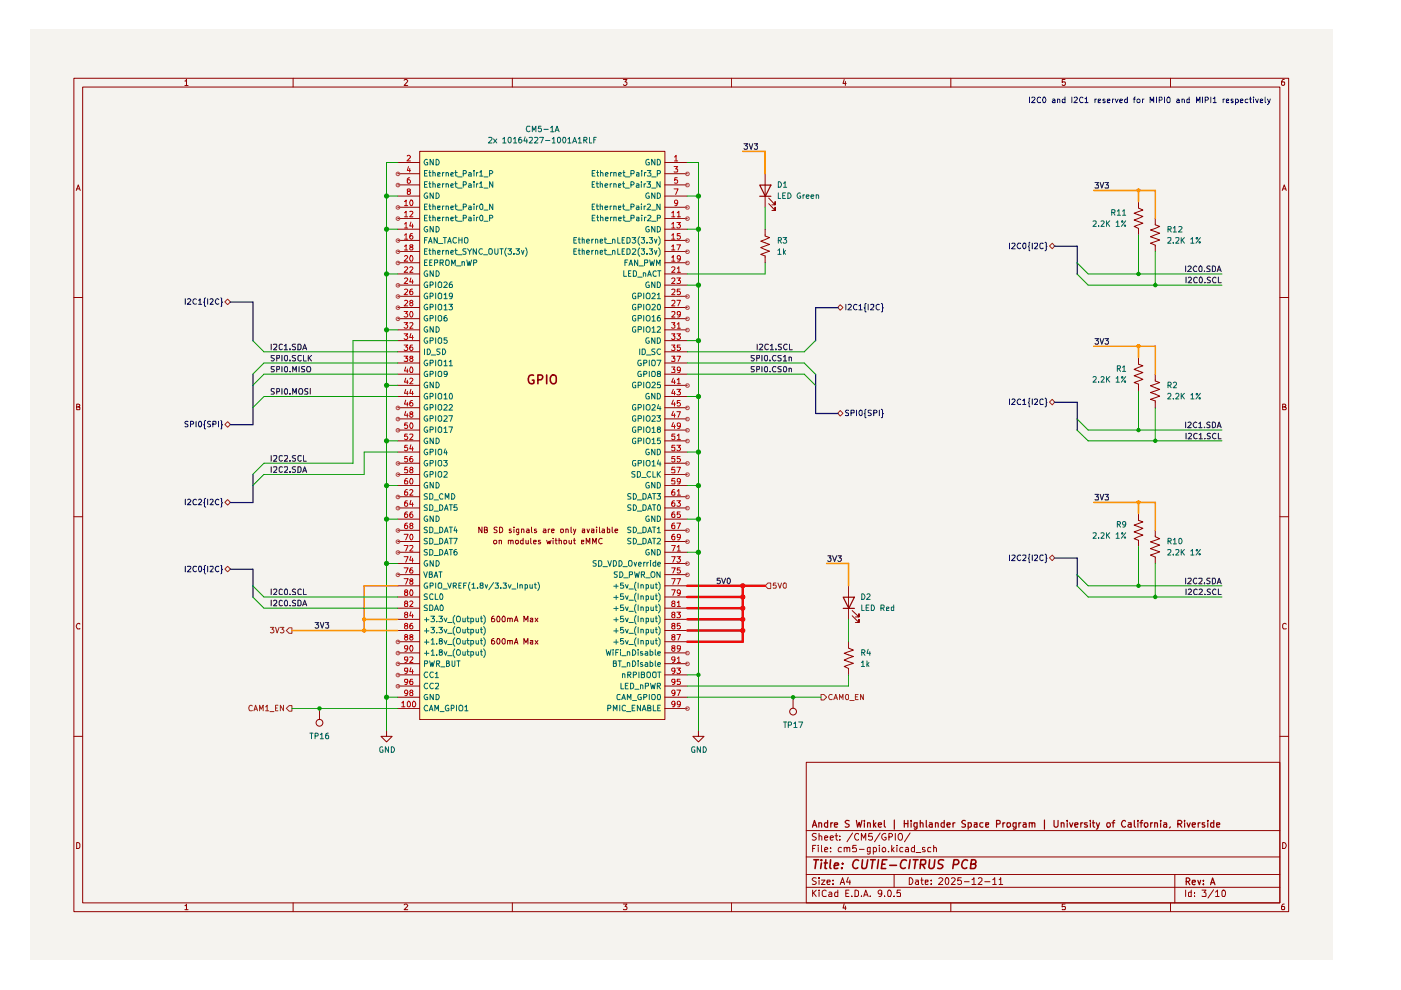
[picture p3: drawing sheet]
<svg xmlns="http://www.w3.org/2000/svg" width="297mm" height="210mm" viewBox="0 0 297 210" stroke-linecap="round" stroke-linejoin="round" font-family="sans-serif">
<path d="M6.3 6.4h276.2v197.1h-276.2z" fill="#f5f3ef"/>
<g fill="none" stroke="#910000" stroke-width=".21">
<path d="M15.7 16.6h257.5v176.7h-257.5zM17.5 18.5h253.9v172.9h-253.9zM39.2 17.2h.2l.1-.4v1.3M39.2 18.1h.7M62.1 16.6v1.9M85.7 17l.2-.2h.3l.2 .3-.7 1h.7M108.6 16.6v1.9M132.2 16.8h.7l-.4 .6 .4 .1v.4l-.2 .2h-.4l-.1-.2M155.1 16.6v1.9M179 16.8l-.3 .9h.7M179.2 17.3v.8M201.6 16.6v1.9"/>
<path d="M225.8 16.8h-.6v.6h.6l.1 .1-.1 .5-.4 .1-.2-.2M248.2 16.6v1.9M272.3 16.8h-.3a.93 .93 0 0 0-.2 1.2h.5l.1-.5-.1-.1h-.5l-.1 .1M16.2 40.4l.4-1.2 .4 1.2M16.3 40h.5M271.9 40.4l.4-1.2 .4 1.2M272 40h.6M15.7 63.1h1.8M271.4 63.1h1.8M16.3 86.3h.4l.2-.3-.1-.2-.5-.1v1.2h.5l.1-.5-.2-.1M271.9 86.3l.6-.1v-.4l-.6-.1v1.2h.6l.2-.4-.3-.2M15.7 109.6h1.8"/>
<path d="M271.4 109.6h1.8M16.9 132.3l-.1-.1a.66 .66 0 0 0-.6 .4 .66 .66 0 0 0 .2 .7h.5M272.7 132.3l-.4-.1-.4 .3v.6l.2 .2h.6M15.7 156.1h1.8M271.4 156.1h1.8M16.3 178.6h.3l.3 .4v.6l-.3 .3h-.3zM170.9 161.6h100.5v29.8h-100.5zM170.9 176.1h100.5M172.3 179.9h.4M173 179.2h-.7v1.4M173.1 176.8l-.6-.1-.3 .3 .1 .3 .7 .2 .1 .2a.51 .51 0 0 1-.4 .4 .51 .51 0 0 1-.5 0M173.5 179.2v.1"/>
<path d="M173.5 179.7v.9M173.7 177.3l.3-.1 .2 .2v.7M173.7 176.7v1.4M174.2 179.2v1.2l.1 .2M174.8 177.6l.7-.1-.1-.2-.4-.1-.2 .2 .1 .7h.5M176 177.6l.7-.1-.1-.2-.4-.1-.2 .2 .1 .7h.5M176.1 179.7v.2M177 177.2h.6M177.3 176.7v1.2l.3 .2M178.1 178v.1M178.1 177.3v.1M178.4 179.7h-.4a.59 .59 0 0 0-.1 .9h.5"/>
<path d="M179 179.8l.2-.1h.4v.9M179 179.7v.9M179.6 179.9a.36 .36 0 0 1 .6-.2v.9M180.8 176.6l-1.2 1.9M181.5 179.2h-.7v.7l.6-.2 .2 .3-.1 .5h-.7M182 176.9a.55 .55 0 0 0-.7 0 .55 .55 0 0 0-.1 .6l.2 .6h.4l.2-.1M182.6 178.1v-1.4l.5 1 .5-1v1.4M184.5 179.7v1.2l-.3 .2-.3-.1M184.5 179.7h-.4l-.2 .1v.7l.6 .1M184.9 176.7h-.7l-.1 .7 .7-.1 .2 .6-.3 .2-.6-.1M185.2 179.7h.4a.59 .59 0 0 1 .1 .9h-.5M185.2 179.7v1.4"/>
<path d="M186.4 179.2v.1M186.4 179.7v.9M186.6 176.6l-1.2 1.9M187.8 176.8a.65 .65 0 0 0-.9 .6 .65 .65 0 0 0 1 .6v-.5h-.4M188.5 177.5h.5l.2-.3v-.2l-.2-.3h-.5v1.4M189.1 179.2v1.4M189.6 179.7l-.5 .6M189.8 176.7v1.4M190.2 179.2v.1M190.2 179.7v.9M190.8 176.7h.2a.89 .89 0 0 1 0 1.4h-.2a.89 .89 0 0 1 0-1.4zM191.4 179.7h-.4a.59 .59 0 0 0-.1 .9h.5"/>
<path d="M192 179.7h.4l.2 .2v.7h-.6v-.4l.6-.2M193 176.6l-1.2 1.9M193.9 179.2v1.4l-.6-.1a.6 .6 0 0 1 .2-.8h.4M196.1 179.7h-.5v.4l.6 .2-.1 .3h-.5M197.4 179.7h-.5l-.2 .3 .1 .6h.6M198 179.8l.1-.1h.4v.9M198 179.2v1.4M271.9 178.6a.65 .65 0 0 1 .8 .7 .65 .65 0 0 1-.8 .6zM39.2 192h.2l.1-.3v1.2M39.2 192.9h.7M62.1 191.4v1.9M85.7 191.9l.2-.2h.3l.2 .2-.7 1h.7"/>
<path d="M108.6 191.4v1.9M132.2 191.7h.7l-.4 .5 .4 .2v.3l-.1 .2-.6-.1M155.1 191.4v1.9M170.9 188.1h100.5M170.9 185.4h100.5M170.9 181.7h100.5M172.3 188.7v1.4M172.5 189.3l.6 .8M173.1 186.2l-.6-.1-.3 .3 .3 .4 .6 .3a.51 .51 0 0 1-.4 .4 .51 .51 0 0 1-.5 0M173.1 188.7l-.8 .8M173.7 188.7v.2M173.7 186.1v.2"/>
<path d="M173.7 186.6v.9M173.7 189.1v1M174.2 186.6h.7l-.7 .9h.7M174.8 180.2l.7-.2-.1-.3h-.4l-.2 .2 .1 .7h.5M175.2 188.9l-.4-.2-.5 .4 .1 .8 .2 .2 .6-.1M175.3 187l.7-.1-.1-.3h-.5l-.1 .2 .1 .7h.5M175.8 189.2l.4-.1 .2 .3v.7h-.6l-.1-.4 .7-.2M176.1 180.5v.1M176.6 187.4v.1M176.6 186.6v.2M177.6 188.7v1.4h-.6v-.9h.6M178.1 187.5l.5-1.4 .5 1.4"/>
<path d="M178.3 187.1h.6M179 191.6l-.3 .9h.7M179.2 192.1v.8M179.3 189.4h.5M179.8 186l-.3 1h.8M180 188.7h-.7v1.4h.7M180.2 186.6v.9M180.6 190v.1M181.3 188.7h.3l.4 .4v.6l-.2 .4h-.5zM182.2 180.1h1M182.6 190v.1M183.1 190.1l.5-1.4 .5 1.4"/>
<path d="M183.2 189.7h.7M184.5 190v.1M186.9 189.3v.2l-.5 .1-.2-.3v-.3l.2-.3 .5 .2v.8l-.2 .4h-.3M187.5 190v.1M188.2 189l.3-.3a.78 .78 0 0 1 .6 .6 .78 .78 0 0 1-.3 .8l-.5-.1zM188.4 180.5v.1M189.1 180.1l.5 .5M189.6 190v.1M189.6 185.4v2.7M190.9 188.7h-.7v.7l.1-.2 .5 .1 .1 .7h-.7M192.8 186.1a.72 .72 0 0 1 .8 .7 .72 .72 0 0 1-.8 .7zM194.1 186.6h.5l.1 .9"/>
<path d="M194.2 180.8h1M194.7 186.9h-.4l-.2 .3 .2 .3h.4M195.2 186.6h.5M195.4 186.1v1.2l.3 .2M196.2 187l.6-.1v-.3h-.6v.9h.6M197.4 187.4v.1M197.4 186.6v.2M199.1 186.3v-.1a.47 .47 0 0 1 .8 .3l-.9 1h.9M200.5 186.3l.2-.2a.8 .8 0 0 1 .5 .7 .8 .8 0 0 1-.5 .7l-.2-.1-.1-.5zM201.6 191.4v1.9M201.8 186.3l.1-.2h.4l.2 .4-.8 1h.8M203.8 186.1h-.7l-.1 .7 .3-.2 .4 .1 .2 .6a.52 .52 0 0 1-.9 .1"/>
<path d="M204.5 186.9h1M206.1 186.5l.4-.4v1.4M206.1 187.5h.8M207.4 186.3l.2-.2 .5 .1 .1 .5-.9 .8h.9M208.8 186.9h1.1M210.5 186.5l.4-.4v1.4M210.5 187.5h.7M211.8 186.5l.4-.4v1.4M211.8 187.5h.8M225.8 191.7h-.6v.6l.6-.1 .1 .2-.1 .5-.6-.1M248.2 191.4v1.9M249.1 185.4v6"/>
<path d="M251.4 188.7v1.4M252.6 188.7v1.4h-.5l-.1-.8 .2-.2 .4 .1M253.2 190v.1M253.2 189.2v.2M254.8 188.7h.9l-.4 .5 .4 .2v.6h-.9M257.3 188.6l-1.2 1.8M257.7 189.1l.4-.4v1.4M257.7 190.1h.8M259.3 188.7a.78 .78 0 0 1 .6 .6 .78 .78 0 0 1-.2 .8h-.5l-.1-.3v-.8zM272.3 191.7h-.3a.93 .93 0 0 0-.2 1.2h.5l.1-.5-.1-.2h-.5l-.1 .2"/>
<circle cx="187.4" cy="180.2" r=".44"/>
</g>
<g fill="none" stroke="#910000" stroke-width=".25">
<path d="M172.3 175.4l.4-1.5 .5 1.5M172.3 175h.7M173.6 174.5h.5l.1 .9M173.6 174.5v.9M175.5 174.5h-.5l-.2 .2v.4l.2 .3 .5-.1M175.5 173.9v1.5M176.1 174.5v.9M176.6 174.5h-.3l-.2 .2M176.9 174.9l.7-.1-.1-.3h-.5l-.1 .1 .1 .7h.5M180 174l-.5-.1-.3 .3 .3 .4 .5 .2v.3a.6 .6 0 0 1-.8 .2M181.6 173.9l.2 1.5 .4-1 .2 1 .4-1.5M183.3 173.9v.2"/>
<path d="M183.3 174.5v.9M183.9 174.5h.5l.1 .9M183.9 174.5v.9M185.2 173.9v1.5M185.3 174.8l.4 .6M185.7 174.5l-.5 .5M186.2 174.9l.7-.1-.1-.3h-.5l-.1 .1 .1 .7h.5M187.5 173.9v1.2l.2 .3M189.6 173.9v1.9M191.7 173.9v1.5M191.7 174.6h.8M192.5 173.9v1.5"/>
<path d="M193.2 173.9v.2M193.2 174.5v.9M194.4 175.3h-.6v-.8h.6v1.1l-.2 .2-.4-.1M195.1 174.5h.5l.1 .9M195.1 173.9v1.5M196.4 173.9v1.4l.2 .1M197.1 174.5h.5l.1 .9M197.7 174.8h-.5l-.2 .2 .2 .4 .5-.1M198.3 174.5h.5l.1 .9M198.3 174.5v.9M200.2 174.5h-.5l-.2 .2v.4l.3 .3 .4-.1M200.2 173.9v1.5"/>
<path d="M200.8 174.9l.7-.1-.1-.3h-.5l-.1 .1 .1 .7h.5M202.1 174.5v.9M202.5 174.5h-.3l-.1 .2M204.7 174l-.5-.1-.3 .3 .3 .4 .5 .2v.4l-.3 .2-.5-.1M205.3 175.3h.6v-.8h-.6v1.3M206.5 174.5h.6v.9M207.1 174.8l-.6 .1v.4h.6M208.4 174.5h-.5l-.2 .6a.45 .45 0 0 0 .7 .2M209 174.9l.6-.1v-.3h-.6v.8h.6M211.3 174.7l.7-.1v-.5l-.2-.2h-.5v1.5M212.6 174.5v.9M213.1 174.5h-.3l-.2 .2"/>
<path d="M213.6 174.5h.6v.6a.45 .45 0 0 1-.6 .2zM215.4 175.3h-.6v-.8h.6v1.1l-.2 .2-.4-.1M216 174.5v.9M216.5 174.5h-.3l-.2 .2M217 174.5h.5l.1 .9M217.6 174.8h-.6l-.1 .2 .1 .4 .6-.1M218.2 174.5h.5l.1 .9M218.2 174.5v.9M218.8 174.6v-.1h.5l.1 .9M221.4 173.9v1.9M223.5 173.9v1.2l.2 .3h.4l.2-.3v-1.2M225 174.5h.5l.1 .9"/>
<path d="M225 174.5v.9M226.3 173.9v.2M226.3 174.5v.9M226.8 174.5l.3 .9 .4-.9M227.9 174.9l.7-.1-.1-.3h-.5l-.1 .1 .1 .7h.5M229.2 174.5v.9M229.6 174.5h-.3l-.1 .2M230.5 174.5h-.5l-.1 .1 .6 .4v.3h-.6M231.2 173.9v.2M231.2 174.5v.9M231.6 174.5h.5M231.8 173.9v1.2l.3 .3"/>
<path d="M232.5 174.5l.3 .9M233.1 174.5l-.4 1.2-.2 .1M234.7 174.5h.5l.2 .2v.4l-.2 .3h-.3l-.2-.3zM235.8 174.5h.5M236.3 173.9l-.3 .3v1.2M238.6 174.1a.55 .55 0 0 0-.7 0 .55 .55 0 0 0-.1 .7l.2 .5 .4 .1 .2-.2M239.2 174.5h.6v.9M239.8 174.8h-.4l-.3 .2 .3 .4 .4-.1M240.5 173.9v1.2l.2 .3M241.3 173.9v.2M241.3 174.5v.9M241.7 174.5h.6"/>
<path d="M242.3 173.9l-.4 .1v1.4M242.7 174.5h.5l.2 .2v.4l-.3 .3h-.2l-.3-.3zM244 174.5v.9M244.4 174.5h-.3l-.1 .2M244.8 174.5h.5l.1 .9M244.8 174.5v.9M246.1 173.9v.2M246.1 174.5v.9M246.8 174.5h.5l.1 .9M247.4 174.8h-.6l-.1 .2 .1 .4 .6-.1M248.1 175.3l-.2 .3M249.7 174.7h.6l.3-.2v-.3l-.3-.3h-.6v1.5"/>
<path d="M250.1 174.7l.5 .7M251.2 173.9v.2M251.2 174.5v.9M251.7 174.5l.3 .9 .3-.9M252.8 174.9l.6-.1v-.3h-.5l-.1 .1 .1 .7h.5M254 174.5v.9M254.5 174.5h-.3l-.2 .2M255.4 174.5h-.5v.3l.6 .3-.3 .3-.3-.1M256.1 173.9v.2M256.1 174.5v.9M257.3 174.5h-.5l-.1 .2 .1 .6h.5M257.3 173.9v1.5"/>
<path d="M257.9 174.9l.7-.1-.1-.3h-.5l-.1 .1 .1 .7h.5M251.5 186.9h.5l.3-.3v-.2l-.3-.3h-.5v1.5M251.8 186.9l.5 .7M252.8 187.1l.6-.1v-.4h-.5l-.1 .2 .1 .7h.5M254 186.6l.3 1 .3-1M255.1 187.4v.2M255.1 186.6v.2M256.7 187.6l.4-1.5 .5 1.5M256.8 187.2h.6"/>
</g>
<g fill="none" stroke="#910000" stroke-width=".34">
<path d="M172.6 182.3h1M173.1 182.3l-.3 1.8M174.2 182.3v.2M174.2 183l-.2 1.1M174.8 183h.6M175.1 182.3l-.2 1.8h.4M176.1 182.3l-.2 1.6 .3 .2M176.9 183.6l.9-.2-.1-.4h-.7l-.1 .9 .1 .2h.6M178.5 184v.1M178.6 183v.2M182 182.5l-.1-.1a.94 .94 0 0 0-1.1 .6 .94 .94 0 0 0 .6 1.1l.5-.1M182.9 182.3l-.2 1.5 .3 .3 .6-.1 .4-1.7"/>
<path d="M184.6 182.3h1M185.1 182.3l-.3 1.8M186.3 182.3l-.3 1.8M187 183.2h.6M188 182.3h-.9l-.2 1.8h.9M188.6 183.5h1.5M192.2 182.5l-.1-.1a.7 .7 0 0 0-1 .4l-.2 .3 .1 .8a.62 .62 0 0 0 .9 .1M193 182.3l-.3 1.8M193.6 182.3h1M194.1 182.3l-.2 1.8M195.2 183.3l.9-.1 .2-.2v-.5l-.3-.2h-.8l-.1 1.8M195.6 183.3l.5 .8"/>
<path d="M197.1 182.3l-.2 1.5 .2 .3a.65 .65 0 0 0 .9-.3l.2-1.5M200.1 182.4l-.7-.1-.3 .1-.1 .3v.3l.7 .4 .2 .4a.79 .79 0 0 1-1.1 .3M202.2 183.3h.7l.4-.3a.52 .52 0 0 0-.4-.7h-.6l-.3 1.8M205.1 182.5v-.1a.94 .94 0 0 0-1.1 .6 .94 .94 0 0 0 .5 1.1l.5-.1M205.9 183.2l.8-.1 .2-.2-.1-.4-.2-.2h-.6l-.3 1.8h.8l.3-.1 .1-.4-.4-.4"/>
</g>
<path d="M89 32.1h52v120.5h-52z" fill="#ffb"/>
<path d="M232.2 104.8h.7l-.4 .5h.3l.1 .2-.1 .5-.6-.1M233.3 104.8l.3 1.2 .4-1.2M234.3 104.8h.7l-.4 .5h.3v.7l-.6-.1" fill="none" stroke="#0f0f0f" stroke-width=".21"/>
<path d="M241.4 108.9v1.4l.9 .4-1.8 .6 1.8 .7-1.8 .8 1.8 .7-1.8 .7 .9 .4v1.3" fill="none" stroke="#910000" stroke-width=".21"/>
<path d="M222.5 118.3l.6-.6 .5 .6-.5 .6z" fill="#f5f3ef"/>
<path d="M222.5 118.3l.6-.6 .5 .6-.5 .6z" fill="none" stroke="#765500" stroke-width=".21"/>
<path d="M214 117.7v1.2M214.5 117.8l.6-.1 .1 .3-.7 .9h.7M216.4 117.8l-.5-.1a.67 .67 0 0 0-.3 .7 .67 .67 0 0 0 .6 .5l.2-.2M216.8 117.8h.7v.4l-.7 .7h.7M218.4 117.5h-.2v.7l-.2 .2 .2 .1v.7l.2 .1M218.9 117.7v1.2M219.3 117.8h.7v.4l-.7 .7h.7M221.1 117.8l-.5-.1-.1 .2 .1 .8 .2 .2 .3-.2M221.6 117.5l.2 .2v.7h.2h-.2v.7l-.2 .2" fill="none" stroke="#00008a" stroke-width=".21"/>
<g fill="none" stroke="#0f0f0f" stroke-width=".21">
<path d="M251.5 91.9v1.1M252 91.9h.4l.2 .3-.7 .8h.7M253.8 91.9h-.2a.6 .6 0 0 0-.5 .6 .6 .6 0 0 0 .5 .5h.2M254.3 92.2l.3-.3v1.1M254.3 93h.6M255.4 93h.1M256.6 91.9h-.4l-.3 .2 .1 .3 .5 .1v.5h-.6M257.8 91.9a.55 .55 0 0 0-.8 .6 .55 .55 0 0 0 .8 .5M258.3 91.9v1.1h.6M251.4 122.6v1.2M251.5 124.9v1.2M251.9 122.7l.6-.1 .1 .3-.8 .9h.8"/>
<path d="M252 125.1l.4-.2 .2 .3-.7 .9h.7M253.7 122.7l-.5-.1a.67 .67 0 0 0-.2 .7 .67 .67 0 0 0 .5 .5l.2-.2M253.8 125.1l-.2-.2a.67 .67 0 0 0-.5 .5 .67 .67 0 0 0 .2 .7l.5-.1M254.2 122.7h.6v.4l-.6 .7h.6M254.3 125.1l.4-.2 .2 .3-.7 .9h.7M255.4 123.6v.2M255.4 126v.1M256.5 122.6h-.5l-.1 .2 .1 .3 .5 .2v.3l-.1 .2-.5-.1M256.6 125l-.4-.1-.3 .2 .1 .3 .5 .2v.5h-.6M257 122.6h.6l.1 .3v.5l-.3 .4h-.4zM257.8 125.1l-.2-.2a.67 .67 0 0 0-.6 .5 .67 .67 0 0 0 .3 .7l.5-.1M258.1 123.8l.4-1.2 .4 1.2"/>
<path d="M258.2 123.4h.5M258.3 124.9v1.2h.6"/>
</g>
<path d="M244.9 112.4v1.4l1 .4-2 .7 2 .7-2 .7 2 .7-2 .7 1 .4v1.4" fill="none" stroke="#910000" stroke-width=".21"/>
<path d="M61.3 133.1h.6v1.2h-.6l-.6-.6z" fill="#f5f3ef"/>
<path d="M57.3 133h.8l-.4 .4 .4 .3-.1 .4h-.7M58.4 133l.4 1.2 .4-1.2M59.4 133h.8l-.4 .4 .4 .3-.1 .4h-.7M61.3 133.1h.6v1.2h-.6l-.6-.6z" fill="none" stroke="#765500" stroke-width=".21"/>
<path d="M57.5 124.9v1.2M58 125.1l.2-.2h.3l.2 .2v.3l-.7 .7h.7M59.9 125.1l-.4-.2-.3 .3v.6l.2 .3 .5-.1M60.5 125l.2-.1 .3 .2v.8l-.2 .2h-.3l-.2-.5zM61.5 126v.1M62.7 125l-.5-.1-.2 .2 .1 .3 .6 .2v.4l-.7 .1M63.8 125.1l-.3-.2-.3 .3v.6l.1 .3 .5-.1M64.3 124.9v1.2h.6" fill="none" stroke="#0f0f0f" stroke-width=".21"/>
<path d="M60.7 150.2l.6-.6h.6v1.2h-.6z" fill="#f5f3ef"/>
<path d="M53.5 149.7l-.2-.2a.67 .67 0 0 0-.6 .5 .67 .67 0 0 0 .3 .7l.5-.1M53.8 150.7l.4-1.2 .4 1.2M53.9 150.4h.6M55 150.7v-1.2l.4 .9 .4-.9v1.2M56.3 149.9l.3-.4v1.2M56.3 150.7h.7M57.2 150.9h.9M58.4 150.1h.4M58.9 149.5h-.5v1.2h.5M60.1 149.5v1.2l-.7-1.2v1.2M61.3 149.6h.6v1.2h-.6l-.6-.6z" fill="none" stroke="#765500" stroke-width=".21"/>
<g fill="none" stroke="#0f0f0f" stroke-width=".21">
<path d="M57.5 96.6v1.2M57.5 99v1.2M58 99.1h.7v.4l-.7 .7h.7M58 96.7h.7v.4l-.7 .7h.7M59.9 99.1l-.5-.1-.2 .2 .1 .8 .2 .2 .4-.2M59.9 96.7l-.5-.1-.2 .3 .1 .7 .2 .2 .4-.2M60.3 99.1h.7v.4l-.7 .7h.7M60.3 96.7h.7v.4l-.7 .7h.7M61.5 100v.2M61.5 97.6v.2M62.7 99h-.6l-.1 .1 .1 .4 .6 .2v.3l-.2 .2-.5-.1M62.7 96.6h-.6l-.1 .2 .1 .3 .6 .2v.3l-.2 .2-.5-.1"/>
<path d="M63.2 99h.5l.1 .2v.6l-.3 .4h-.3zM63.8 96.7l-.5-.1-.1 .3v.7l.3 .2 .3-.2M64.3 96.6v1.2h.6M64.3 99.8h.6M64.2 100.2l.4-1.2 .4 1.2"/>
</g>
<path d="M48.3 105.9l.6 .6-.6 .6-.6-.6z" fill="#f5f3ef"/>
<path d="M47.7 106.5l.6-.6 .6 .6-.6 .6z" fill="none" stroke="#765500" stroke-width=".21"/>
<path d="M39.3 105.8v1.2M39.8 106l.4-.2 .3 .4-.8 .8h.8M41.7 106l-.3-.2a.67 .67 0 0 0-.5 .5 .67 .67 0 0 0 .2 .7l.6-.1M42.1 106l.4-.2 .3 .4-.8 .8h.8M43.6 105.7l-.3 .1v.7l-.1 .1 .1 .1v.7l.3 .1M44 105.8v1.2M44.5 106l.5-.2 .2 .3-.7 .9h.7M46.4 106l-.3-.2a.67 .67 0 0 0-.5 .5 .67 .67 0 0 0 .3 .7l.5-.1M46.8 105.7h.2v.7l.2 .2-.2 .2v.6l-.2 .1" fill="none" stroke="#00008a" stroke-width=".21"/>
<path d="M47.7 120.7l.6-.6 .6 .6-.6 .5z" fill="#f5f3ef"/>
<path d="M48.3 120.1l.6 .5-.6 .6-.6-.6z" fill="none" stroke="#765500" stroke-width=".21"/>
<path d="M43.6 119.9l-.3 .2v.6h-.1l.1 .1v.7l.3 .2M46.8 119.9h.2v.7l.2 .1-.2 .2v.7l-.2 .1M39.3 120.1v1.1M39.8 120.1h.5l.2 .3-.8 .8h.8M41.7 120.1h-.6a.67 .67 0 0 0-.2 .6 .67 .67 0 0 0 .5 .5l.3-.1M42.2 120.1a.59 .59 0 0 1 .6 .3 .59 .59 0 0 1-.1 .7l-.2 .1-.3-.1zM44 120.1v1.1M44.5 120.1h.6l.1 .1-.1 .4-.6 .6h.7M46.4 120.1h-.5a.67 .67 0 0 0-.3 .6 .67 .67 0 0 0 .5 .5l.3-.1" fill="none" stroke="#00008a" stroke-width=".21"/>
<g fill="none" stroke="#0f0f0f" stroke-width=".21">
<path d="M175.5 117.9h.7l-.3 .4 .3 .1v.5l-.2 .1h-.3l-.2-.1M176.5 117.9l.5 1.1 .4-1.1M177.6 117.9h.8l-.4 .4 .3 .1 .1 .4-.3 .2h-.3l-.2-.1M57.5 127.3v1.1M58 127.4l.2-.1h.3l.2 .1v.4l-.7 .6h.7M59.9 127.4l-.4-.1-.3 .3v.6l.2 .2h.5M60.5 127.3h.2l.3 .2v.8l-.2 .1h-.3l-.2-.4zM61.5 128.4h.1M62.7 127.3h-.5l-.2 .2 .1 .3 .6 .2v.4h-.7M63.2 127.3h.3l.3 .3v.6l-.1 .2h-.5zM64.2 128.4l.4-1.1 .4 1.1M64.3 128.1h.6"/>
<path d="M66.8 132h.8l-.5 .4 .4 .1v.6h-.7M67.9 132l.4 1.2 .4-1.2M69 132h.7l-.4 .4 .4 .2v.5h-.7"/>
</g>
<g fill="none" stroke="#910000" stroke-width=".21">
<path d="M84.3 34.5h4.7M84.3 36.8h4.7M84.3 39.2h4.7M89 32.1h52v120.5h-52zM141 34.5h4.7M141 36.8h4.7M141 39.2h4.7M84.3 41.6h4.7M84.3 43.9h4.7M84.3 46.3h4.7M84.3 48.6h4.7M84.3 51h4.7"/>
<path d="M84.3 53.3h4.7M84.3 55.7h4.7M84.3 58.1h4.7M141 41.6h4.7M141 43.9h4.7M141 46.3h4.7M141 48.6h4.7M141 51h4.7M141 53.3h4.7M141 55.7h4.7M141 58.1h4.7M84.3 60.5h4.7"/>
<path d="M84.3 62.8h4.7M84.3 65.2h4.7M84.3 67.6h4.7M84.3 69.9h4.7M84.3 72.2h4.7M84.3 74.6h4.7M84.3 77h4.7M84.3 79.3h4.7M141 60.5h4.7M141 62.8h4.7M141 65.2h4.7M141 67.6h4.7"/>
<path d="M141 69.9h4.7M141 72.2h4.7M141 74.6h4.7M141 77h4.7M141 79.3h4.7M84.3 81.7h4.7M84.3 84.1h4.7M84.3 86.4h4.7M84.3 88.8h4.7M84.3 91.2h4.7M84.3 93.5h4.7M84.3 95.8h4.7"/>
<path d="M84.3 98.2h4.7M141 81.7h4.7M141 84.1h4.7M141 86.4h4.7M141 88.8h4.7M141 91.2h4.7M141 93.5h4.7M141 95.8h4.7M141 98.2h4.7M84.3 100.6h4.7M84.3 103h4.7M84.3 105.3h4.7"/>
<path d="M84.3 107.7h4.7M84.3 110.1h4.7M84.3 112.4h4.7M84.3 114.8h4.7M84.3 117.1h4.7M84.3 119.5h4.7M102.2 111.8v1.1l-.7-1.1v1.1M102.7 112.4h.4l.2-.2v-.4h-.6v1.1h.6l.1-.4-.3-.1M104.6 114.7l.2-.1h.4l.1 .1-.1 .5h-.5zM105.4 111.8h-.6v.5l.5 .1 .1 .3-.2 .2h-.5M105.8 114.6h.5v.7M105.8 114.6v.7"/>
<path d="M105.9 111.8l.6 .1 .1 .4-.1 .5-.3 .1h-.3zM107.8 114.6h.4l.1 .7M107.8 114.6v.7M108.3 114.7l.1-.1h.3l.1 .7M108.4 112.2h-.4l-.1 .2 .6 .4-.2 .1h-.4M109 111.8h.1M109 112.2v.7M109.4 114.6h.5v.6h-.5zM110 112.9h-.4v-.7h.4v1l-.2 .2-.2-.1M110.6 112.3l.4-.1 .1 .7M110.6 112.2v.7M110.9 114.6h-.4l-.2 .1 .1 .5h.5"/>
<path d="M110.9 114.1v1.2M111.5 114.6v.6h.5M111.7 112.2h.4l.1 .7M112 114.6v.7M112.2 112.4l-.5 .1-.1 .2 .2 .2h.4M112.5 114.1v1l.2 .2M112.7 111.8v1l.2 .1M113.1 114.9l.6-.1-.1-.2h-.4l-.1 .1v.4l.2 .2 .3-.1M113.7 112.2h-.3l-.1 .2 .5 .4-.2 .1h-.3M114.6 114.6h-.4l-.1 .1 .5 .4-.1 .2-.4-.1M115.2 112.2h.5v.7M115.7 112.4l-.5 .1-.1 .2 .2 .2h.4"/>
<path d="M115.9 114.6l.3 .7 .2-.6 .2 .6 .2-.7M116.2 112.2v.7M116.6 112.2l-.4 .2M116.9 112.5l.6-.1-.1-.2h-.4l-.1 .2v.4l.2 .1h.3M117.3 114.1v.1M117.3 114.6v.7M117.7 114.6h.4M117.9 114.1v1.1l.2 .1M118.5 114.6h.5v.7M118.5 114.1v1.2M118.9 112.3l.5-.1v.7h-.5zM119.5 114.6h.6v.6h-.6z"/>
<path d="M120 112.3l.4-.1 .1 .7M120 112.2v.7M120.6 114.6v.5l.2 .2 .4-.1M121.1 111.8v1.1h.1M121.2 114.6v.7M121.6 112.2l.2 .7M121.6 114.6h.4M121.8 114.1v1.1l.2 .1M122.1 112.2l-.5 1.2M123.3 114.9l.5-.1v-.2h-.5v.6h.5M123.4 112.2h.6v.7M124 112.4l-.6 .1v.4h.6"/>
<path d="M124.3 115.3v-1.2l.4 .9 .4-.9v1.2M124.5 112.2l.2 .7 .3-.7M125.4 112.2h.5v.7M125.6 115.3v-1.2l.5 .9 .3-.9v1.2M125.9 112.4l-.5 .1v.4h.5M126.5 111.8h.1M126.5 112.2v.7M127.1 111.8v1.1h.2M127.7 112.2h.4l.1 .7M127.7 114.2a.55 .55 0 0 0-.8 .5 .55 .55 0 0 0 .8 .5M128.2 112.4l-.5 .1-.1 .2 .2 .2h.4M128.8 112.2l.5 .1v.6h-.5"/>
<path d="M128.8 111.8v1.1M129.8 111.8v1l.2 .1M130.4 112.5l.6-.1-.1-.2h-.4l-.1 .2v.4l.2 .1h.3M141 100.6h4.7M141 103h4.7M141 105.3h4.7M141 107.7h4.7M141 110.1h4.7M141 112.4h4.7M141 114.8h4.7M141 117.1h4.7M141 119.5h4.7"/>
<path d="M84.3 121.8h4.7M84.3 124.2h4.7M84.3 126.6h4.7M84.3 128.9h4.7M84.3 131.3h4.7M84.3 133.7h4.7M84.3 136.1h4.7M84.3 138.4h4.7M104.7 130.6l-.3 .1-.2 .3v.7l.5 .1 .2-.1v-.4l-.2-.2h-.4l-.1 .2M104.7 135.4l-.5 .2v.9h.6l.1-.4-.3-.3h-.2l-.2 .3M105.4 135.5l.3-.1a.78 .78 0 0 1 0 1.2l-.3-.1zM105.6 130.6a.75 .75 0 0 1 .2 1.2h-.3l-.2-.4 .1-.6z"/>
<path d="M106.6 130.7l.2-.1 .3 .3v.8l-.2 .1h-.3l-.2-.4zM106.6 135.5l.2-.1 .3 .2v.7l-.3 .3a.7 .7 0 0 1-.2-1.1zM107.6 131.1h.5v.7M107.6 135.9l.5-.1v.8M107.6 131.1v.7M107.6 135.8v.8M108.1 131.2l.2-.1h.3v.7M108.1 136l.1-.2h.4v.8M109.1 131.8l.4-1.2 .3 1.2M109.1 136.6l.4-1.2 .3 1.2M109.1 131.5h.6M109.1 136.2h.6"/>
<path d="M111.1 131.8v-1.2l.4 .9 .4-.9v1.2M111.1 136.6v-1.2l.4 .8 .4-.8v1.2M112.4 131.1h.5v.7h-.5v-.3l.5-.2M112.4 135.8h.5v.8M112.9 136.1h-.5v.4h.5M113.5 131.1l.5 .7M113.5 135.8l.5 .8M114 131.1l-.5 .7M114 135.8l-.5 .8M141 121.8h4.7M141 124.2h4.7M141 126.6h4.7"/>
<path d="M141 128.9h4.7M141 131.3h4.7M141 133.7h4.7M141 136.1h4.7M141 138.4h4.7M84.3 140.7h4.7M84.3 143.1h4.7M84.3 145.5h4.7M84.3 147.8h4.7M84.3 150.2h4.7M141 140.7h4.7M141 143.1h4.7"/>
<path d="M141 145.5h4.7M141 147.8h4.7M141 150.2h4.7"/>
</g>
<path d="M113.1 79.6a.92 .92 0 0 0-1.1 .6 .92 .92 0 0 0 .7 1.2l.5-.2v-.6h-.3M115.9 79.5v1.9M117 79.6a.59 .59 0 0 1 .6 0 .59 .59 0 0 1 .3 .5v.7a.6 .6 0 0 1-.4 .6 .6 .6 0 0 1-.7-.3l-.1-.3v-.7zM114 80.5h.7l.3-.2 .1-.5-.2-.2-.9-.1v1.9" fill="none" stroke="#910000" stroke-width=".34"/>
<g fill="none" stroke="#b90000" stroke-width=".21">
<path d="M86.4 33.1l.4-.2 .2 .4-.7 .8h.7M86.6 35.3l-.2 .9h.6M86.9 37.7l-.5 .2v.9h.6v-.4l-.2-.3h-.3l-.1 .3M86.9 35.7v.8M142.9 35.3h.8l-.4 .5h.3l.1 .2-.1 .5-.7-.1M143 33.3l.3-.4v1.2M143 34.1h.7M143.6 37.7h-.5l-.1 .6 .2-.2 .4 .1v.6h-.6M85.8 42.8l.3-.4v1.2M85.8 45.1l.3-.3v1.2M85.8 47.5l.3-.3v1.1M85.8 49.9l.3-.4v1.2"/>
<path d="M85.8 52.2l.3-.3v1.1M85.8 54.4l.4-.2 .2 .3-.7 .9h.7M85.8 56.7l.4-.1 .2 .3-.7 .8h.7M85.8 59.1l.4-.2 .2 .4-.7 .8h.7M85.8 43.6h.6M85.8 46h.6M85.8 48.3h.6M85.8 50.7h.6M85.8 53h.6M86.5 40.6l-.1-.1v-.4h.6v.4l-.6 .1v.5l.1 .1 .5-.1v-.1l-.2-.4M86.9 44.9l.4-.1 .2 .2-.6 1h.6M86.9 56.7l.4-.1 .2 .2-.6 .9h.6"/>
<path d="M87.1 42.4h.2a.78 .78 0 0 1 0 1.2h-.2a.78 .78 0 0 1 0-1.2zM87.1 47.1l-.2 .8h.7M87.1 52.4l-.2-.2 .1-.3h.5v.4a.47 .47 0 0 0-.6 .5l.1 .2h.5v-.4l-.2-.2M87.1 54.2a.75 .75 0 0 1 .3 1.2h-.4a.91 .91 0 0 1 .1-1.2zM87.1 58.9l-.2 .9h.7M87.5 49.5l-.5 .1a.7 .7 0 0 0 .3 1.1l.2-.2v-.5h-.4l-.2 .2M87.5 47.5v.8M87.5 59.4v.7M142.4 45.1l.3-.3v1.2M142.4 47.5l.3-.3v1.1M142.4 49.9l.3-.4v1.2M142.4 52.2l.3-.3v1.1"/>
<path d="M142.4 54.5h.2l.1-.3v1.2M142.4 56.7l.2-.1h.3l.2 .1v.4l-.7 .6h.7M142.4 59.1l.2-.2h.3l.2 .2v.3l-.7 .7h.7M142.4 46h.7M142.4 48.3h.7M142.4 50.7h.7M142.4 53h.7M142.4 55.4h.7M142.9 40h.9l-.5 1.2M143.5 47.2h.8l-.5 .4 .4 .1 .1 .4-.3 .2h-.3l-.2-.1M143.5 51.9h.8l-.5 1.1M143.5 58.9h.8l-.5 .5 .5 .2v.3l-.2 .2-.6-.1"/>
<path d="M143.6 45.1l.3-.3v1.2M143.6 56.9l.3-.3v1.1M143.6 46h.7M143.6 57.7h.7M143.7 42.9l-.4 .3-.2-.1-.1-.4a.35 .35 0 0 1 .3-.3 .35 .35 0 0 1 .4 .3l-.2 .8-.4 .1M144.2 49.5h-.6v.5h.6l.1 .5-.3 .2-.4-.2M144.3 54.7l-.3 .2h-.4v-.5l.4-.2a.81 .81 0 0 1 0 1.2h-.3M85.7 66h.7l-.4 .5h.4v.6h-.7M85.7 68.4h.7l-.4 .4 .4 .1v.6l-.5 .1-.2-.2M85.7 70.8h.7l-.4 .4 .4 .1v.6l-.5 .1-.2-.2M85.7 73.2h.7l-.4 .4 .4 .1v.6h-.5l-.2-.1M85.7 75.5h.7l-.4 .4h.4v.7l-.7-.1"/>
<path d="M85.8 61.4l.4-.1 .2 .3-.7 .9h.7M85.8 63.8l.4-.1 .2 .3-.7 .9h.7M86 77.8l-.2 .9h.7M86.4 78.2v.8M86.9 68.5l.6-.1v.2v.3l-.6 .7h.6M87.1 64.2l-.2-.3 .2-.2 .4 .2-.2 .3a.36 .36 0 0 0-.4 .4 .36 .36 0 0 0 .5 .2 .36 .36 0 0 0 .1-.5l-.2-.1M87.1 66h.2a.78 .78 0 0 1 0 1.2h-.2a.78 .78 0 0 1 0-1.2zM87.1 70.7l-.2 .8h.7M87.1 75.9l-.2-.2 .1-.2h.5v.4h-.4l-.2 .3 .1 .4h.5v-.4l-.2-.3M87.1 77.8a.75 .75 0 0 1 .3 1.2h-.4a.91 .91 0 0 1 .1-1.2zM87.5 61.3h-.3a.73 .73 0 0 0-.1 1.2l.4-.1v-.4l-.2-.3-.4 .3M87.5 73.2h-.5a.7 .7 0 0 0 .3 1.1l.2-.2v-.4l-.4-.1-.2 .2"/>
<path d="M87.5 71.1v.9M142.4 61.4h.7v.4l-.7 .7h.7M142.4 63.8h.7v.4l-.7 .7h.7M142.4 66.1h.7v.4l-.7 .7h.7M142.4 68.4h.7l-.4 .4 .4 .1v.5l-.2 .2h-.3l-.2-.2M142.4 70.8h.7l-.4 .4 .4 .1v.5l-.2 .2h-.3l-.2-.2M142.4 73.2h.7l-.4 .4 .4 .1v.5l-.2 .1h-.3l-.2-.1M142.4 75.5h.7l-.4 .4 .4 .1v.5h-.7M142.4 77.8h.7l-.4 .5 .4 .1v.5h-.7M143.5 63.7h.8l-.5 1.2M143.5 70.8h.8l-.5 .4 .4 .1 .1 .4-.3 .3h-.3l-.2-.2M143.5 75.5h.8l-.5 1.1"/>
<path d="M143.6 68.7l.3-.3v1.2M143.6 69.6h.7M144.2 61.3h-.6v.6l.4-.2 .3 .3-.1 .4h-.6M144.2 73.2h-.6v.5h.6l.1 .4-.3 .2-.4-.1M144.3 66.5l-.3 .3-.4-.2v-.5l.4-.1a.73 .73 0 0 1-.1 1.2h-.2M144.3 78.3l-.3 .3-.4-.1v-.5l.4-.2a.81 .81 0 0 1 0 1.2h-.3M86 80.2l-.2 .8h.7M86 82.5l-.2 .9h.7M86 84.8l-.2 .9h.7M86 87.2l-.2 .9h.7M86.4 89.7h-.5l-.1 .6 .1-.2 .5 .1v.6h-.6M86.4 92h-.5l-.1 .5h.6v.6l-.5 .1-.1-.2"/>
<path d="M86.4 94.4h-.5l-.1 .5h.6v.6l-.5 .1-.1-.2M86.4 96.8h-.5l-.1 .5h.6v.6l-.5 .1-.1-.2M86.4 99.1h-.5l-.1 .6 .6-.1v.6h-.6M86.4 80.6v.8M86.4 83v.7M86.4 85.3v.8M86.4 87.7v.8M86.9 80.3l.4-.1 .2 .2-.6 1h.6M86.9 92.1l.6-.1v.2v.3l-.6 .7h.6M87.1 82.5l-.2 .9h.7M87.1 87.8l-.2-.3 .2-.2 .4 .2-.2 .3a.36 .36 0 0 0-.4 .4 .36 .36 0 0 0 .5 .3 .36 .36 0 0 0 .1-.6l-.2-.1M87.1 89.7h.2a.78 .78 0 0 1 0 1.1h-.2a.78 .78 0 0 1 0-1.1z"/>
<path d="M87.1 94.3l-.2 .9h.7M87.1 99.6l-.2-.3 .2-.2h.4v.5h-.4l-.2 .2 .1 .4h.5v-.4l-.2-.2M87.5 84.9h-.3a.73 .73 0 0 0-.1 1.2l.4-.1v-.4l-.2-.3-.4 .3M87.5 96.8l-.5 .1a.7 .7 0 0 0 .3 1.1l.2-.3v-.4l-.4-.1-.2 .3M87.5 83v.7M87.5 94.7v.9M142.7 80.2l-.3 .8h.8M142.7 82.5l-.3 .9h.8M142.7 84.8l-.3 .9h.8M142.7 87.2l-.3 .9h.8M142.7 89.6l-.3 .8h.8M143 80.6v.8"/>
<path d="M143 83v.7M143 85.3v.8M143 87.7v.8M143 90.1v.7M143.1 92h-.6l-.1 .5h.7v.5l-.2 .2h-.3l-.2-.2M143.1 94.4h-.6l-.1 .5h.7v.5l-.2 .2h-.3l-.2-.2M143.1 96.8h-.6l-.1 .5h.7v.5l-.2 .2h-.3l-.2-.2M143.1 99.1h-.6l-.1 .6 .6-.1 .1 .6h-.7M143.5 82.5h.8l-.5 .6 .5 .1-.1 .5h-.7M143.5 87.3h.8l-.5 1.2M143.5 94.4h.8l-.5 .4 .4 .1 .1 .4-.3 .3h-.3l-.2-.2M143.5 99.1h.8l-.5 1.1"/>
<path d="M143.6 80.5l.3-.3v1.2M143.6 92.4l.3-.4v1.2M143.6 81.4h.7M143.6 93.2h.7M144.2 84.9h-.6v.6l.4-.2 .3 .3-.1 .4h-.6M144.2 96.8h-.6v.5h.6l.1 .4-.3 .3-.4-.2M144.3 90.2l-.3 .2-.4-.1v-.6h.4a.73 .73 0 0 1-.1 1.1h-.2M85.7 113.3h.8l-.5 1.2M85.7 115.7h.8l-.5 1.1M85.7 118h.8l-.5 1.2M86.4 101.4h-.3a.93 .93 0 0 0-.2 1.2h.5v-.5v-.2h-.5l-.1 .2M86.4 103.8h-.3a.93 .93 0 0 0-.2 1.2h.5v-.5v-.2h-.5l-.1 .2"/>
<path d="M86.4 106.2l-.5 .1-.1 .8a.35 .35 0 0 0 .3 .3 .35 .35 0 0 0 .3-.3v-.3l-.2-.2-.4 .2M86.4 108.5l-.5 .1-.1 .9a.35 .35 0 0 0 .3 .2 .35 .35 0 0 0 .3-.2v-.3l-.2-.2-.4 .2M86.4 110.9l-.5 .1-.1 .8a.35 .35 0 0 0 .3 .3 .35 .35 0 0 0 .3-.3v-.4l-.2-.1-.4 .3M86.9 104l.4-.2 .2 .3-.6 .9h.6M86.9 115.7h.6v.1v.4l-.6 .6h.6M87.1 101.4a.75 .75 0 0 1 .3 1.2h-.4a.91 .91 0 0 1 .1-1.2zM87.1 106.1l-.2 .8h.7M87.1 111.4l-.2-.2 .2-.3 .4 .3-.2 .2a.36 .36 0 0 0-.4 .4 .36 .36 0 0 0 .5 .3 .36 .36 0 0 0 .1-.6l-.2-.1M87.1 113.3h.2a.69 .69 0 0 1-.2 1.2l-.1-.2a.7 .7 0 0 1 .1-1zM87.1 117.9l-.2 .9h.7M87.5 108.5h-.3a.73 .73 0 0 0-.1 1.2l.4-.1v-.4l-.2-.2-.4 .2M87.5 106.6v.8"/>
<path d="M87.5 118.4v.8M142.4 115.7h.8l-.5 1.1M142.4 118h.8l-.5 1.2M143 103.8l-.4 .2-.2 .8 .2 .2 .5-.1-.1-.6h-.4l-.2 .2M143 106.2h-.3a.73 .73 0 0 0 0 1.2l.4-.1v-.5l-.4-.2-.3 .2M143 108.5h-.3a.73 .73 0 0 0 0 1.2l.4-.1v-.5l-.4-.1-.3 .2M143 110.9h-.3a.73 .73 0 0 0 0 1.2l.4-.1v-.5l-.4-.2-.3 .3M143 113.3l-.4 .1a.82 .82 0 0 0 .1 1.1l.4-.2v-.5l-.4-.1-.3 .3M143.1 101.4h-.6l-.1 .6 .6-.1 .1 .6h-.7M143.5 106.2h.8l-.5 .4 .5 .2-.1 .5h-.7M143.5 110.9h.8l-.5 1.2M143.5 118h.8l-.5 .4 .4 .1 .1 .5-.3 .2h-.3l-.2-.2"/>
<path d="M143.6 104.1l.3-.3v1.2M143.6 116l.3-.3v1.1M143.6 105h.7M143.6 116.8h.7M144.2 108.5h-.6v.6l.4-.1 .3 .2-.1 .4h-.6M144.3 101.9l-.3 .3-.4-.1v-.5l.4-.2a.81 .81 0 0 1 0 1.2h-.3M144.3 113.8l-.2 .2-.5-.1v-.5h.6a.72 .72 0 0 1-.5 1.1M85.7 120.4h.8l-.5 1.1M85.7 122.7h.8l-.5 1.2M86 125.6h-.1a.31 .31 0 0 1 0-.5 .31 .31 0 0 1 .5 .1v.4h-.5v.6h.5v-.4l-.2-.2M86 127.9h-.1a.31 .31 0 0 1 0-.4 .31 .31 0 0 1 .5 .1v.3l-.5 .1v.6h.5v-.4l-.2-.3M86 130.3l-.2-.3a.35 .35 0 0 1 .3-.2 .35 .35 0 0 1 .3 .2l-.2 .3a.36 .36 0 0 0-.4 .4 .36 .36 0 0 0 .5 .3 .36 .36 0 0 0 .1-.6l-.2-.1"/>
<path d="M86 132.7l-.2-.3a.35 .35 0 0 1 .3-.2 .35 .35 0 0 1 .3 .2l-.2 .3a.36 .36 0 0 0-.4 .4 .36 .36 0 0 0 .5 .2 .36 .36 0 0 0 .1-.5l-.2-.1M86 135l-.2-.2a.35 .35 0 0 1 .3-.3 .35 .35 0 0 1 .3 .3l-.2 .2a.36 .36 0 0 0-.4 .4 .36 .36 0 0 0 .5 .3 .36 .36 0 0 0 .1-.6l-.2-.1M86.4 137.4v.2h-.5l-.1-.2 .1-.5 .5 .1a.85 .85 0 0 1-.3 1.1h-.2M86.4 139.8v.2h-.5l-.1-.2 .1-.5 .5 .1a.85 .85 0 0 1-.3 1.1h-.2M86.9 127.6l.4-.2 .2 .3-.6 .9h.6M86.9 139.4l.6-.1v.1v.4l-.6 .7h.6M87 136.9a.59 .59 0 0 1 .6 .4 .59 .59 0 0 1-.1 .6l-.2 .2a.71 .71 0 0 1-.3-1.2zM87.1 123.2l-.2-.3 .2-.2 .4 .1v.4h-.4l-.2 .2 .1 .5h.5v-.5l-.2-.2M87.1 125.1a.75 .75 0 0 1 .3 1.1h-.4a.91 .91 0 0 1 .1-1.1zM87.1 129.7l-.2 .9h.7M87.1 135l-.2-.2 .2-.3 .4 .3-.2 .2a.36 .36 0 0 0-.4 .4 .36 .36 0 0 0 .5 .3 .36 .36 0 0 0 .1-.6l-.2-.1M87.5 120.4l-.5 .1a.83 .83 0 0 0 0 1h.5v-.4l-.2-.3-.4 .3"/>
<path d="M87.5 132.2h-.3a.73 .73 0 0 0-.1 1.1h.4v-.5l-.2-.2-.4 .2M87.5 130.2v.8M142.4 120.4h.8l-.5 1.1M142.4 122.7h.8l-.5 1.2M142.4 125.1h.8l-.5 1.1M142.7 127.9l-.3-.2 .3-.3h.2l.2 .4-.4 .1-.3 .3v.2l.2 .2h.4l.1-.5-.2-.2M142.7 130.3l-.3-.3 .3-.2 .4 .1v.3a.51 .51 0 0 0-.6 .7h.6v-.5l-.2-.1M142.7 132.7l-.3-.3 .3-.2h.4v.4a.51 .51 0 0 0-.6 .7h.6v-.5l-.2-.1M142.7 135l-.3-.2 .3-.3 .4 .1v.4a.51 .51 0 0 0-.6 .6h.6v-.5l-.2-.1M142.7 137.4l-.3-.3 .2-.2h.4l.1 .3-.7 .4v.2l.3 .3 .4-.2v-.4l-.2-.1M143.1 139.8l-.1 .2h-.4l-.2-.2v-.4l.2-.1 .5 .1v.7l-.2 .3-.3 .1M143.5 122.7h.8l-.5 1.2"/>
<path d="M143.5 129.8h.8l-.5 .4 .5 .3-.1 .4h-.7M143.5 134.5h.8l-.5 1.2M143.6 127.8l.3-.4v1.2M143.6 139.6l.3-.3v1.2M143.6 128.6h.7M144.2 120.4h-.6v.5h.6l.1 .4-.2 .2-.5-.1M144.2 132.2h-.6v.6l.4-.2 .3 .2-.1 .5h-.6M144.3 125.6l-.3 .2-.4-.1v-.5l.4-.1a.81 .81 0 0 1 0 1.1h-.3M144.3 137.4l-.2 .2h-.4l-.1-.6 .5-.1 .2 .2-.2 .8-.4 .2M85.2 149h.1l.2-.3v1.2M85.2 149.9h.7M86.4 142.2v.1h-.5l-.1-.1 .1-.6 .5 .1a.85 .85 0 0 1-.3 1.1h-.2"/>
<path d="M86.4 144.4a.35 .35 0 0 1-.3 .3 .35 .35 0 0 1-.3-.3l.1-.4h.5v.9l-.2 .2h-.3M86.4 146.8a.35 .35 0 0 1-.3 .3 .35 .35 0 0 1-.3-.3l.1-.4h.5v.8l-.2 .3h-.3M86.6 148.7a.71 .71 0 0 1 .3 1.2h-.4l-.1-.2v-.8zM87.1 141.6l-.2 .8h.7M87.1 146.8l-.2-.2 .2-.3 .4 .1v.4h-.4l-.2 .3 .1 .4h.5v-.4l-.2-.3M87.5 144h-.4l-.2 .4v.5l.1 .2h.5v-.7h-.5l-.1 .2M87.5 142v.8M87.7 148.7a.71 .71 0 0 1 .3 1.2h-.4l-.1-.2v-.8zM143.1 142.2l-.1 .1h-.4l-.2-.1v-.4l.2-.2 .5 .1v.8l-.2 .2-.3 .1M143.1 144.4v.2l-.4 .1-.2-.1-.1-.4 .2-.2 .5 .1v.8l-.2 .2h-.3M143.1 146.8v.2l-.4 .1-.2-.1-.1-.4 .3-.3 .4 .2v.7l-.2 .3h-.3M143.1 149.2v.2h-.4h-.2l-.1-.5 .3-.2 .4 .1v.8l-.2 .3h-.3"/>
<path d="M143.5 141.6h.8l-.5 .5 .4 .1 .1 .4-.3 .2h-.3l-.2-.1M143.5 146.3h.8l-.5 1.2M143.6 140.5h.7M144.2 144h-.6v.5l.5-.1 .2 .2v.3l-.2 .2-.5-.1M144.3 149.2l-.3 .2h-.4v-.6l.4-.1a.81 .81 0 0 1 0 1.2h-.3"/>
</g>
<g fill="none" stroke="#006665" stroke-width=".21">
<path d="M90 36.7h.4M90 39.1h.4M90.6 33.9l-.1-.1a.66 .66 0 0 0-.6 .5 .66 .66 0 0 0 .3 .7l.5-.1v-.4h-.3M90.6 36.2h-.6v1.1h.6M90.6 38.5h-.6v1.2h.6M90.9 36.6h.5M90.9 38.9h.5M91.1 36.2v1.1h.3M91.1 38.5v1.2h.3M91.8 36.7l.3-.1 .2 .1v.6M91.8 39l.3-.1 .2 .2v.6M91.8 36.2v1.1"/>
<path d="M91.8 38.5v1.2M91.9 33.8v1.2l-.7-1.2v1.2M92.5 33.8a.66 .66 0 0 1 .6 .4 .66 .66 0 0 1-.2 .8h-.4zM92.8 37l.5-.2v-.1h-.5v.6h.5M92.8 39.4l.5-.2v-.2h-.5v.7h.5M93.8 36.6v.7M93.8 38.9v.8M94.1 36.6l-.3 .2M94.1 38.9l-.3 .3M94.6 36.7l.3-.1 .2 .1v.6M94.6 39l.3-.1 .2 .2v.6M94.6 36.6v.7"/>
<path d="M94.6 38.9v.8M95.6 37l.5-.2v-.1l-.3-.1-.2 .1 .1 .6h.4M95.6 39.4l.5-.2v-.2l-.3-.1-.2 .2 .1 .6h.4M96.4 36.6h.5M96.4 38.9h.5M96.6 36.2v1l.1 .1h.2M96.6 38.5v1l.1 .2h.2M97 37.5h1M97 39.9h1M98.2 36.8l.6-.1v-.5h-.6v1.1M98.2 39.2l.6-.1v-.5l-.6-.1v1.2M99.4 36.7l.3-.1 .2 .1v.6h-.5l-.1-.2 .6-.3"/>
<path d="M99.4 39l.3-.1 .2 .2v.6h-.5l-.1-.2 .6-.3M100.5 36.2v.1M100.5 38.5v.2M100.5 36.6v.7M100.5 38.9v.8M101 36.6v.7M101 38.9v.8M101.3 36.6l-.3 .2M101.3 38.9l-.3 .3M101.7 36.5h.2l.1-.3v1.1M101.7 38.9h.2l.1-.4v1.2M101.7 37.3h.7"/>
<path d="M101.7 39.7h.7M102.6 37.5h.9M102.6 39.9h.9M103.8 36.8h.4l.3-.4-.3-.2h-.4v1.1M104.5 38.5v1.2l-.7-1.2v1.2M125.6 36.7h.4M125.6 39.1h.3M126.1 38.5h-.5v1.2h.5M126.2 36.2h-.6v1.1h.6M126.4 38.9h.5M126.5 36.6h.4M126.6 38.5v1l.1 .2h.2"/>
<path d="M126.7 36.2v1l.2 .1M127.3 39h.5v.7M127.3 38.5v1.2M127.3 36.7l.4-.1 .1 .1v.6M127.3 36.2v1.1M128.3 39.4l.6-.2-.2-.3-.4 .2v.4l.1 .2h.4M128.4 37l.5-.2-.1-.2-.4 .1v.5v.1h.5M129.4 38.9v.8M129.5 36.6v.7M129.7 38.9l-.3 .3M129.8 36.6l-.3 .1v.1M130.1 36.7h.5v.6"/>
<path d="M130.1 39l.4-.1 .1 .2v.6M130.1 36.6v.7M130.1 38.9v.8M131.1 37l.6-.2-.1-.2-.5 .1v.5l.1 .1h.5M131.1 39.4l.6-.2-.2-.3-.4 .1v.7h.5M132 38.9h.4M132.1 36.6h.4M132.2 38.5v1l.2 .2M132.2 36.2v1.1h.3M132.6 37.5h.9M132.6 39.9h.8M133.8 36.8h.5l.2-.1v-.4l-.2-.1h-.5v1.1"/>
<path d="M133.8 39.2h.4l.3-.3-.3-.4h-.4v1.2M135 36.7h.5v.6h-.5v-.3l.5-.2M135 39l.3-.1 .2 .2v.6h-.5l-.1-.2 .6-.3M136 38.5v.2M136 38.9v.8M136.1 36.2v.1M136.1 36.6v.7M136.6 38.9v.8M136.7 36.6v.7M136.9 38.9l-.3 .3M137 36.6l-.3 .1v.1M137.2 38.5h.7l-.4 .5h.3l.1 .2-.1 .5-.6-.1"/>
<path d="M137.2 36.2h.8l-.4 .5 .4 .1v.4l-.2 .1h-.6M137.6 33.9l-.1-.1a.66 .66 0 0 0-.6 .5 .66 .66 0 0 0 .3 .7l.5-.1v-.4h-.3M138.2 37.5h.9M138.2 39.9h.8M138.9 33.8v1.2l-.7-1.2v1.2M139.4 33.8a.66 .66 0 0 1 .6 .4 .66 .66 0 0 1-.2 .8h-.4zM139.4 36.8l.6-.1v-.5h-.6v1.1M140 38.5v1.2l-.7-1.2v1.2M90 43.9h.4M90 46.2h.4M90 50.9h.4M90 53.3h.4"/>
<path d="M90 55.6h.4M90.6 41h-.4l-.3 .4 .1 .4 .3 .3 .4-.1v-.4h-.3M90.6 43.3h-.6v1.1h.6M90.6 45.6h-.6v1.2h.6M90.6 48.1l-.1-.1a.57 .57 0 0 0-.6 .7l.4 .5 .4-.2v-.3h-.3M90.6 50.4h-.6v1.2M90.6 52.7h-.6v1.2h.6M90.6 55.1h-.6v1.2h.6M90.6 57.5l-.1-.1a.66 .66 0 0 0-.6 .5 .66 .66 0 0 0 .3 .7l.5-.1v-.4h-.3M90.6 59.9l-.1-.1a.66 .66 0 0 0-.6 .4 .66 .66 0 0 0 .3 .8l.5-.1v-.4h-.3M90.8 51.6l.5-1.2 .3 1.2M90.9 43.7h.5"/>
<path d="M90.9 46.1h.5M90.9 51.2h.6M90.9 53.1h.5M91.1 43.3v1.1h.3M91.1 45.6v1.1l.3 .1M91.1 52.7v1.1l.3 .1M91.1 55.6h.3M91.6 55.1h-.5v1.2h.5M91.8 43.8l.4-.1 .1 .7M91.8 46.1h.4l.1 .7M91.8 53.3l.1-.2 .4 .2v.6M91.8 43.3v1.1"/>
<path d="M91.8 45.6v1.2M91.8 52.7v1.2M91.9 40.9v1.2l-.7-1.2v1.2M91.9 48v1.2l-.7-1.2v1.2M91.9 57.4v1.2l-.7-1.2v1.2M92.1 55.7l.7-.1v-.4l-.7-.1v1.2M92.4 59.8v1.2M92.5 40.9l.5 .2 .1 .5a.57 .57 0 0 1-.6 .5zM92.5 48a.58 .58 0 0 1 .6 .7l-.2 .4-.4 .1zM92.5 57.4a.66 .66 0 0 1 .6 .4 .66 .66 0 0 1-.2 .8h-.4zM92.7 50.4v1.2l-.7-1.2v1.2M92.8 44l.5-.1v-.2h-.5v.7h.5"/>
<path d="M92.8 46.4l.5-.1v-.2h-.5v.6h.5M92.8 53.5l.5-.1v-.2h-.5v.6h.5M93 51.6h.9M93.1 59.8l.5 .1v.9l-.1 .2h-.5a.86 .86 0 0 1 .1-1.2zM93.3 55.7l.7-.1v-.4l-.7-.1v1.2M93.6 55.7l.4 .6M93.8 43.7v.7M93.8 46.1v.7M93.8 53.1v.8M94 50.4h.7M94.1 43.7l-.3 .2M94.1 46.1l-.3 .1"/>
<path d="M94.1 53.1l-.3 .2M94.1 59.9l.5-.1 .2 .3-.7 .9h.7M94.3 50.4v1.2M94.5 55.3l.2-.2h.4a.86 .86 0 0 1-.1 1.2l-.5-.2zM94.6 43.8l.4-.1 .1 .7M94.6 46.1h.4l.1 .7M94.6 53.3l.1-.2 .4 .2v.6M94.6 43.7v.7M94.6 46.1v.7M94.6 53.1v.8M94.9 51.6l.4-1.2 .4 1.2M95 51.2h.6"/>
<path d="M95.6 44l.5-.1v-.2h-.4l-.1 .2v.4l.2 .1h.3M95.6 46.4l.5-.1v-.2h-.4l-.1 .1v.5l.2 .1 .3-.1M95.6 53.5l.5-.1v-.2l-.3-.1-.2 .2v.5l.2 .1 .3-.1M95.8 56.3v-1.2l.3 .9 .4-.9v1.2M95.8 59.8h-.2a.93 .93 0 0 0-.3 1.2h.5l.1-.5-.1-.2h-.5l-.1 .2M96.4 43.7h.5M96.4 46.1h.5M96.4 53.1h.5M96.6 43.3v1l.3 .1M96.6 45.6v1.1l.3 .1M96.6 52.7v1.1l.3 .1M96.8 50.5l-.5-.1a.67 .67 0 0 0-.3 .7 .67 .67 0 0 0 .5 .5l.3-.2"/>
<path d="M96.8 56.4h.9M97 44.5h1M97 46.9h1M97 54h1M97.3 50.9h.7M97.3 50.4v1.2M98 55.6l.1-.1h.4v.8M98 50.4v1.2M98 55.5v.8M98.2 43.9h.6v-.6h-.6v1.1M98.2 46.2h.6v-.5l-.6-.1v1.2M98.5 50.5l.1-.1h.5a.86 .86 0 0 1-.1 1.2l-.5-.2z"/>
<path d="M98.8 52.7h-.5l-.2 .2 .2 .4 .5 .1v.4l-.2 .1-.5-.1M99 55.1l.2 1.2 .3-.8 .2 .8 .3-1.2M99.1 52.7l.5 .6 .4-.6M99.4 43.7h.4l.1 .7M99.4 46.1h.4l.1 .7M99.6 53.3v.6M99.9 43.9l-.5 .1-.1 .2 .2 .2h.4M99.9 46.3l-.5 .1-.1 .2 .2 .2 .4-.1M100.4 55.7l.6-.1v-.5h-.6v1.2M100.5 43.3h.1M100.5 45.6v.1M100.5 43.7v.7"/>
<path d="M100.5 46.1v.7M101 52.7v1.2l-.7-1.2v1.2M101 43.7v.7M101 46.1v.7M101.3 43.7l-.3 .2M101.3 46.1l-.3 .1M101.9 43.3h.2l.3 .2v.7l-.4 .2a.7 .7 0 0 1-.1-1.1zM101.9 45.7l.2-.1 .3 .3v.7l-.4 .2a.7 .7 0 0 1-.1-1.1zM102.3 52.8l-.5-.1a.67 .67 0 0 0-.3 .7 .67 .67 0 0 0 .5 .5l.3-.1M102.5 54h.9M102.6 44.5h.9M102.6 46.9h.9"/>
<path d="M103.6 52.9l.2-.2h.4a.86 .86 0 0 1-.1 1.2l-.5-.1zM103.8 46.2h.5l.2-.1-.1-.4-.6-.1v1.2M104.5 43.3v1.1l-.7-1.1v1.1M104.9 52.7v1l.3 .2 .4-.2v-1M106 52.7h.7M106.3 52.7v1.2M107.4 52.6a1.32 1.32 0 0 0 0 1.8M107.7 52.7h.8l-.5 .5 .5 .2-.1 .4-.5 .1-.2-.1M109 53.8v.1M109.4 52.7h.8l-.5 .5 .5 .2-.1 .4-.5 .1-.2-.1M110.6 53.1l.2 .8 .3-.8M111.4 52.6a1.32 1.32 0 0 1 0 1.8"/>
<path d="M121.7 50.9h.4M121.7 53.3h.4M122.3 50.4h-.6v1.2h.6M122.3 52.7h-.6v1.2h.6M122.6 53.1h.4M122.6 50.7h.4M122.8 50.4v1.1l.2 .1M122.8 52.7v1.1l.2 .1M123.4 50.9l.2-.2 .3 .1v.8M123.4 53.3l.2-.2 .3 .1v.7M123.4 50.4v1.2M123.4 52.7v1.2"/>
<path d="M124.4 51.1h.6l-.2-.4-.4 .2v.5l.1 .2 .4-.1M124.4 53.5l.6-.1-.2-.3-.4 .2v.5l.1 .1 .4-.1M125.5 50.7v.9M125.5 53.1v.8M125.6 43.9h.3M125.6 46.2h.4M125.8 50.7l-.3 .3M125.8 53.1l-.3 .2M126.1 43.3h-.5v1.1h.5M126.2 45.6h-.6v1.2h.6M126.2 50.9l.2-.2 .3 .2v.7M126.2 53.3l.2-.2 .3 .2v.6"/>
<path d="M126.2 50.7v.9M126.2 53.1v.8M126.4 43.7h.5M126.5 46.1h.4M126.6 43.3v1l.3 .1M126.7 45.6v1.1l.2 .1M127.3 43.8l.5-.1v.7M127.3 51.1h.5v-.3h-.5v.7h.5M127.3 53.5l.5-.1v-.2h-.5v.6h.5M127.3 43.3v1.1M127.3 46.1h.5v.7M127.3 45.6v1.2"/>
<path d="M128.1 53.1h.5M128.1 50.7h.5M128.3 44l.6-.1-.1-.2h-.4l-.1 .2v.4l.1 .1h.4M128.3 50.4v1l.3 .2M128.3 52.7v1.1l.3 .1M128.4 46.4l.5-.1v-.2h-.5v.1v.5l.1 .1 .4-.1M128.7 51.6h.9M128.7 54h.9M129.4 43.7v.7M129.5 46.1v.7M129.7 43.7h-.2l-.1 .2M129.8 46.1h-.3v.1"/>
<path d="M129.9 50.9l.1-.2 .4 .2v.7M129.9 53.3l.1-.2 .4 .2v.6M129.9 50.7v.9M129.9 53.1v.8M130.1 43.8l.5-.1v.7M130.1 46.1h.5v.7M130.1 43.7v.7M130.1 46.1v.7M131 50.4v1.2h.5M131 52.7v1.2h.5M131.1 44l.6-.1-.1-.2h-.5v.7h.5M131.1 46.4l.6-.1v-.2h-.5l-.1 .1v.5l.2 .1 .4-.1"/>
<path d="M131.9 50.9h.3M131.9 53.3h.3M132 43.7h.4M132.1 46.1h.4M132.2 43.3v1l.2 .1M132.2 45.6v1.1l.3 .1M132.2 57.4v1.2h.6M132.4 50.4h-.5v1.2h.5M132.4 52.7h-.5v1.2h.5M132.5 55.6h.4M132.6 44.5h.8M132.6 46.9h.9"/>
<path d="M132.9 50.4h.5l.2 .2v.6l-.3 .4h-.4zM132.9 52.7h.5l.2 .3v.6l-.3 .3h-.4zM133.1 55.1h-.6v1.2M133.3 58h.3M133.3 56.3l.5-1.2 .3 1.2M133.4 56h.6M133.8 43.9h.5l.2-.2-.1-.4h-.6v1.1M133.8 46.2h.6l.1-.5-.7-.1v1.2M133.8 57.4h-.5v1.2h.5M134 50.4h.8l-.4 .4 .3 .1 .1 .4-.3 .3h-.3l-.2-.2M134.1 52.8l.5-.1 .2 .4-.8 .8h.8M134.3 57.4l.5 .1 .2 .2v.6l-.2 .3h-.5z"/>
<path d="M135 43.7h.4l.1 .7M135 46.1h.5v.7M135.2 55.1v1.2l-.7-1.2v1.2M135.2 58.8h.9M135.5 43.9l-.5 .1-.1 .2 .1 .2h.5M135.5 46.3l-.5 .1v.3h.5M135.5 56.4h.9M135.6 50.2l-.3 .5v.8l.3 .5M135.6 52.6l-.3 .5v.7l.3 .6M136 43.3h.1M136 50.4h.7l-.4 .4 .4 .1v.5l-.2 .2h-.4l-.1-.2M136 52.7h.7l-.4 .5 .4 .1v.5l-.2 .1h-.4l-.1-.1"/>
<path d="M136 43.7v.7M136.1 45.6v.1M136.1 46.1v.7M136.4 57.9l.3-.1 .2 .2v.6M136.4 57.8v.8M136.6 43.7v.7M136.7 55.7l.6-.1v-.4l-.6-.1v1.2M136.7 46.1v.7M136.9 43.7h-.2l-.1 .2M137 46.1h-.3v.1M137.2 51.4v.2M137.2 53.8v.1"/>
<path d="M137.2 43.3h.5l.2 .3-.7 .8h.7M137.3 45.7l.5-.1 .2 .4-.8 .8h.8M137.3 58.6l.4-1.2 .4 1.2M137.4 58.3h.6M137.6 41l-.3-.1a.61 .61 0 0 0-.4 .6 .61 .61 0 0 0 .5 .6l.3-.1v-.4h-.3M137.6 48.1l-.3-.1a.61 .61 0 0 0-.4 .6 .61 .61 0 0 0 .5 .6l.3-.2v-.3h-.3M137.6 59.9l-.1-.1a.66 .66 0 0 0-.6 .4 .66 .66 0 0 0 .3 .8l.5-.1v-.4h-.3M137.7 50.4h.6l-.3 .4 .3 .1v.5l-.1 .2h-.4l-.1-.2M137.7 52.7h.6l-.3 .5 .3 .1v.5l-.1 .1h-.4l-.1-.1M137.8 55.1l.2 1.2 .3-.8 .2 .8 .3-1.2M138.2 44.5h.8M138.2 46.9h.9"/>
<path d="M138.8 50.7l.2 .9 .3-.9M138.8 53.1l.2 .8 .3-.8M138.9 40.9v1.2l-.7-1.2v1.2M138.9 48v1.2l-.7-1.2v1.2M138.9 59.8v1.2l-.7-1.2v1.2M139.1 57.6l-.2-.2a.67 .67 0 0 0-.5 .5 .67 .67 0 0 0 .3 .7l.4-.1M139.2 56.3v-1.2l.4 .9 .4-.9v1.2M139.4 40.9l.6 .2v.3v.5l-.4 .2h-.2zM139.4 46.2h.6v-.5l-.6-.1v1.2M139.4 48l.6 .2v.3v.5l-.4 .2h-.2zM139.4 59.8a.66 .66 0 0 1 .6 .4 .66 .66 0 0 1-.2 .8h-.4zM139.4 57.4h.7"/>
<path d="M139.6 50.2l.4 .5v.8l-.4 .5M139.6 52.6l.4 .5v.7l-.4 .6M139.8 57.4v1.2M140 43.3v1.1l-.7-1.1v1.1M90 74v1.2M90.6 62.2l-.1-.1a.66 .66 0 0 0-.6 .5 .66 .66 0 0 0 .3 .7l.5-.1v-.4h-.3M90.6 64.6a.54 .54 0 0 0-.7 .6 .54 .54 0 0 0 .8 .4v-.4h-.3M90.6 67a.54 .54 0 0 0-.7 .5 .54 .54 0 0 0 .8 .5v-.4h-.3M90.6 69.3a.54 .54 0 0 0-.7 .6 .54 .54 0 0 0 .8 .5v-.5h-.3M90.6 71.6h-.4a.67 .67 0 0 0-.3 .7 .67 .67 0 0 0 .5 .5l.3-.2v-.3h-.3M90.6 74h.4a.66 .66 0 0 1 .2 .7 .66 .66 0 0 1-.6 .5zM90.6 76.4h-.4a.67 .67 0 0 0-.3 .6 .67 .67 0 0 0 .5 .6l.3-.2v-.4h-.3"/>
<path d="M90.6 78.7h-.4l-.2 .3-.1 .3 .3 .5h.5v-.5h-.3M91.2 60.5l.6-.1v-.5l-.6-.1v1.2M91.2 62.8l.6-.1v-.5l-.6-.1v1.2M91.2 65.1h.6v-.5l-.6-.1v1.2M91.2 67.5h.6v-.5l-.6-.1v1.2M91.2 72.2l.6-.1v-.5h-.6v1.2M91.2 77l.6-.1v-.5h-.6v1.2M91.2 79.3l.6-.1v-.5h-.6v1.1M91.4 75.3h1M91.9 69.3v1.1l-.7-1.1v1.1M92.4 62.1v1.2M92.4 64.5v1.2"/>
<path d="M92.4 66.9v1.2M92.4 71.6v1.2M92.4 76.4v1.2M92.4 78.7v1.1M92.5 69.3a.6 .6 0 0 1 .6 .5 .6 .6 0 0 1-.6 .6zM93 71.6h.5l.1 .2v.8l-.5 .2a.86 .86 0 0 1-.1-1.2zM93 76.4h.5l.1 .1v.9l-.5 .2a.86 .86 0 0 1-.1-1.2zM93 78.7h.5l.1 .2v.8l-.1 .1h-.5l-.1-.3zM93.1 62.1l.5 .2v.9l-.1 .1h-.5a.86 .86 0 0 1 .1-1.2zM93.1 64.5l.5 .2v.8l-.5 .2a.78 .78 0 0 1 0-1.2zM93.1 66.9l.5 .2v.8l-.5 .2a.78 .78 0 0 1 0-1.2zM93.3 74l-.7 .1v.3l.7 .4-.3 .4-.4-.1"/>
<path d="M93.8 74h.4a.66 .66 0 0 1 .3 .7 .66 .66 0 0 1-.7 .5zM94.1 62.5l.4-.4v1.2M94.1 64.9l.4-.4v1.2M94.1 76.7l.4-.3v1.2M94.1 63.3h.7M94.1 65.7h.7M94.1 77.6h.7M94.7 66.9l-.6 .2v.9h.6l.1-.4-.2-.3h-.3l-.2 .3M94.7 71.6h-.6v.5h.6l.1 .5-.2 .2-.5-.2M94.8 79.2l-.2 .2-.5-.1v-.5l.6-.1a.82 .82 0 0 1-.1 1.1h-.4M95.2 64.5h.7l-.4 .4 .3 .1v.6h-.6M95.2 76.7l.4-.3v1.2"/>
<path d="M95.2 77.6h.7M95.9 62.7a.35 .35 0 0 1-.3 .2 .35 .35 0 0 1-.4-.2l.1-.5h.5v.9l-.1 .2h-.4M134.8 62.2l-.3-.1-.4 .4v.6l.2 .2h.5v-.5h-.2M134.8 64.6a.45 .45 0 0 0-.7 .2v.6a.45 .45 0 0 0 .7 .2v-.4h-.2M134.8 67a.45 .45 0 0 0-.7 .1v.7a.45 .45 0 0 0 .7 .2v-.4h-.2M134.8 69.3a.45 .45 0 0 0-.7 .2v.7a.45 .45 0 0 0 .7 .2v-.5h-.2M135.3 62.8h.5l.2-.1v-.4l-.2-.2h-.5v1.2M135.3 65.1h.6l.1-.5-.7-.1v1.2M135.3 67.5h.6l.1-.5-.7-.1v1.2M135.3 69.8h.6l.1-.5h-.7v1.1M135.6 74v1.2M135.9 76.4h-.4a.67 .67 0 0 0-.3 .6 .67 .67 0 0 0 .5 .6l.3-.2v-.4h-.3"/>
<path d="M135.9 78.7h-.4l-.2 .2-.1 .4 .3 .5h.5v-.5h-.3M136.1 74h.6l.1 .3v.5l-.3 .4h-.4zM136.5 77l.6-.1 .1-.4-.2-.1h-.5v1.2M136.5 79.3l.6-.1 .1-.3-.2-.2h-.5v1.1M136.5 62.1v1.2M136.5 64.5v1.2M136.5 66.9v1.2M136.5 69.3v1.1M137.1 62.3l.2-.2 .4 .1a.87 .87 0 0 1 0 1.1h-.5l-.2-.3zM137.1 64.7l.2-.2a.6 .6 0 0 1 .6 .6 .6 .6 0 0 1-.6 .6l-.3-.4zM137.1 67.1l.2-.2a.6 .6 0 0 1 .6 .6 .6 .6 0 0 1-.6 .6l-.3-.5zM137.1 69.4l.2-.1a.6 .6 0 0 1 .6 .5 .6 .6 0 0 1-.6 .6l-.3-.4z"/>
<path d="M137.1 75.3h.9M137.6 71.6h-.4a.67 .67 0 0 0-.3 .7 .67 .67 0 0 0 .5 .5l.3-.2v-.3h-.3M137.7 76.4v1.2M137.7 78.7v1.1M138.2 76.5l.1-.1h.5a.86 .86 0 0 1-.1 1.2l-.5-.2zM138.2 78.9l.1-.2h.5l.1 .4-.1 .7h-.5l-.1-.1zM138.3 62.3l.4-.2 .2 .4-.7 .8h.7M138.3 64.6l.4-.1 .2 .4-.7 .8h.7M138.3 67.2l.3-.3v1.2M138.3 69.6l.3-.3v1.1M138.3 68.1h.6M138.3 70.4h.6"/>
<path d="M138.9 71.6v1.2l-.7-1.2v1.2M138.9 74h-.6l-.1 .2 .1 .3 .6 .2v.3l-.2 .2-.5-.1M139.3 76.4h.8l-.5 1.2M139.4 62.5l.3-.4v1.2M139.4 69.3h.4l.2 .3-.7 .8h.7M139.4 71.6h.4a.66 .66 0 0 1 .2 .8 .66 .66 0 0 1-.6 .4zM139.4 63.3h.6M139.4 64.6l.4-.1a.78 .78 0 0 1 0 1.2l-.4-.1zM139.6 79.2l-.2-.2v-.3h.6v.5h-.6v.2v.4h.6v-.4l-.2-.2M140 66.9l-.5 .1-.1 .8a.35 .35 0 0 0 .3 .3 .35 .35 0 0 0 .3-.3v-.2l-.2-.3-.4 .3M140 74.1l-.5-.1a.67 .67 0 0 0-.2 .7 .67 .67 0 0 0 .5 .5l.2-.2M90.6 81.1l-.1-.1a.66 .66 0 0 0-.6 .5 .66 .66 0 0 0 .3 .7l.5-.1v-.4h-.3"/>
<path d="M90.6 83.5l-.1-.1a.66 .66 0 0 0-.6 .5 .66 .66 0 0 0 .3 .7l.5-.1v-.4h-.3M90.6 85.9h-.4l-.3 .4 .1 .4 .3 .3 .4-.1v-.5h-.3M90.6 88.2a.54 .54 0 0 0-.7 .6 .54 .54 0 0 0 .8 .4v-.4h-.3M90.6 90.6a.54 .54 0 0 0-.7 .6 .54 .54 0 0 0 .8 .4v-.4h-.3M90.6 93a.54 .54 0 0 0-.7 .5 .54 .54 0 0 0 .8 .5v-.4h-.3M90.6 95.2h-.4a.67 .67 0 0 0-.3 .7 .67 .67 0 0 0 .5 .5l.3-.1v-.4h-.3M90.6 97.6h-.4a.67 .67 0 0 0-.3 .7 .67 .67 0 0 0 .5 .5l.3-.2v-.3h-.3M90.6 100h-.4a.67 .67 0 0 0-.3 .7 .67 .67 0 0 0 .5 .5l.3-.2v-.3h-.3M91.2 84.1l.6-.1v-.5l-.6-.1v1.2M91.2 86.4h.6v-.5l-.6-.1v1.2M91.2 88.7h.6v-.5l-.6-.1v1.2M91.2 91.1h.6v-.5l-.6-.1v1.2"/>
<path d="M91.2 95.8h.6v-.6h-.6v1.2M91.2 98.2l.6-.1v-.5h-.6v1.2M91.9 81v1.2l-.7-1.2v1.2M91.9 92.9v1.2l-.7-1.2v1.2M92.4 83.4v1.2M92.4 85.8v1.2M92.4 88.1v1.2M92.4 90.5v1.2M92.4 95.2v1.2M92.4 97.6v1.2M92.4 100v1.2M92.5 81a.66 .66 0 0 1 .6 .5 .66 .66 0 0 1-.2 .7h-.4z"/>
<path d="M92.5 92.9a.6 .6 0 0 1 .6 .6 .6 .6 0 0 1-.6 .6zM93 95.2h.5l.1 .2v.9l-.5 .1a.86 .86 0 0 1-.1-1.2zM93 97.6h.5l.1 .2v.8l-.5 .2a.86 .86 0 0 1-.1-1.2zM93 100h.5l.1 .2v.8l-.5 .2a.86 .86 0 0 1-.1-1.2zM93.1 83.4l.5 .2v.8l-.1 .2h-.5a.86 .86 0 0 1 .1-1.2zM93.1 85.8l.5 .1v.9l-.5 .2a.74 .74 0 0 1 0-1.2zM93.1 88.1l.5 .2v.9l-.5 .1a.78 .78 0 0 1 0-1.2zM93.1 90.5l.5 .2v.8l-.5 .2a.78 .78 0 0 1 0-1.2zM94.1 97.6h.7l-.4 .4 .3 .1 .1 .5-.2 .2h-.4l-.1-.2M94.1 83.7l.4-.3v1.2M94.1 85.9l.5-.1 .2 .3-.7 .9h.7M94.1 88.2l.5-.1 .2 .4-.7 .8h.7"/>
<path d="M94.1 90.8l.4-.3v1.2M94.1 84.6h.7M94.1 91.7h.7M94.4 95.2l-.3 .8h.7M94.7 95.6v.8M95.2 88.1h.7l-.4 1.2M95.2 90.5h.7l-.4 1.2M95.2 85.9l.5-.1 .2 .3-.7 .9h.7M95.5 83.4a.75 .75 0 0 1 .3 1.2h-.4l-.2-.4 .1-.6zM134.6 100h-.5l-.2 .2 .2 .3 .5 .2v.3l-.1 .2-.6-.1M134.8 81.1l-.3-.1-.4 .4v.6l.2 .2h.5v-.5h-.2M134.8 85.9l-.3-.1-.3 .1-.1 .8a.45 .45 0 0 0 .7 .2v-.5h-.2"/>
<path d="M134.8 88.2a.45 .45 0 0 0-.7 .2v.7a.45 .45 0 0 0 .7 .1v-.4h-.2M134.8 90.6a.45 .45 0 0 0-.7 .2v.6a.45 .45 0 0 0 .7 .2v-.4h-.2M134.8 93a.45 .45 0 0 0-.7 .1v.7a.45 .45 0 0 0 .7 .2v-.4h-.2M134.8 97.6h-.5l-.2 .3v.6l.2 .2h.5v-.4h-.2M135.1 100h.5l.2 .2v.6l-.3 .4h-.4zM135.3 81.7h.5l.2-.2v-.3l-.2-.2h-.5v1.2M135.3 86.4h.5l.2-.1v-.4l-.2-.1h-.5v1.2M135.3 88.7h.6l.1-.5-.7-.1v1.2M135.3 91.1h.6l.1-.5-.7-.1v1.2M135.3 93.5h.6l.1-.5-.7-.1v1.2M135.3 98.2l.7-.1v-.4l-.7-.1v1.2M136.5 81v1.2"/>
<path d="M136.5 85.8v1.2M136.5 88.1v1.2M136.5 90.5v1.2M136.5 92.9v1.2M136.5 97.6v1.2M137.1 81.2l.2-.2 .4 .1a.87 .87 0 0 1 0 1.1h-.5l-.2-.3zM137.1 85.9l.2-.1 .5 .1v.7l-.1 .3-.4 .1-.2-.2zM137.1 88.3l.2-.2a.6 .6 0 0 1 .6 .6 .6 .6 0 0 1-.6 .6l-.3-.4zM137.1 90.7l.2-.2a.6 .6 0 0 1 .6 .6 .6 .6 0 0 1-.6 .6l-.3-.4zM137.1 93l.2-.1a.6 .6 0 0 1 .6 .6 .6 .6 0 0 1-.6 .6l-.3-.5zM137.2 97.6h.5a.77 .77 0 0 1-.2 1.2l-.3-.1a.87 .87 0 0 1 0-1.1zM137.6 83.5l-.1-.1a.66 .66 0 0 0-.6 .5 .66 .66 0 0 0 .3 .7l.5-.1v-.4h-.3"/>
<path d="M137.6 95.2h-.4a.67 .67 0 0 0-.3 .7 .67 .67 0 0 0 .5 .5l.3-.1v-.4h-.3M138.3 81.2l.4-.2 .2 .4-.7 .8h.7M138.3 85.9l.4-.1 .2 .3-.7 .9h.7M138.3 88.2l.4-.1 .2 .4-.7 .8h.7M138.3 90.8l.3-.3v1.2M138.3 93.2l.3-.3v1.2M138.3 98l.3-.4v1.2M138.3 91.7h.6M138.3 94.1h.6M138.3 98.8h.6M138.4 100v1.2h.6M138.9 83.4v1.2l-.7-1.2v1.2"/>
<path d="M138.9 95.2v1.2l-.7-1.2v1.2M139.3 88.1h.7l-.4 .5 .4 .2v.4h-.7M139.4 83.4a.66 .66 0 0 1 .6 .4 .66 .66 0 0 1-.2 .8h-.4zM139.4 95.2h.4a.66 .66 0 0 1 .2 .8 .66 .66 0 0 1-.6 .4zM139.4 100v1.2M139.6 85.8l-.2 .8h.7M139.6 91l-.2-.2a.35 .35 0 0 1 .3-.3 .35 .35 0 0 1 .3 .3l-.2 .2a.36 .36 0 0 0-.4 .4 .36 .36 0 0 0 .5 .3 .36 .36 0 0 0 .1-.6l-.2-.1M139.6 97.5l-.2 .9h.7M140 81h-.6v.6l.6-.1v.7l-.6-.1M140 92.9h-.6v.6l.1-.2 .5 .1v.6h-.6M140 86.2v.8M140 98v.8"/>
<path d="M140 100l-.6 .7M90.6 102.4l-.1-.1a.66 .66 0 0 0-.6 .5 .66 .66 0 0 0 .3 .7l.5-.1v-.4h-.3M90.6 104.7l-.4-.1-.3 .3 .1 .3 .6 .2v.3l-.7 .1M90.6 107.1l-.4-.1-.3 .3 .1 .2 .6 .3v.3l-.7 .1M90.6 109.5a.54 .54 0 0 0-.7 .5 .54 .54 0 0 0 .8 .5v-.4h-.3M90.6 111.8h-.4l-.3 .2 .3 .4 .4 .1v.4h-.7M90.6 114.2l-.4-.1-.3 .3 .3 .3 .4 .2v.3h-.7M90.6 116.6l-.4-.1-.3 .3 .3 .3 .4 .1v.3l-.2 .2-.5-.1M90.6 118.9h-.4a.67 .67 0 0 0-.3 .6 .67 .67 0 0 0 .5 .6l.3-.2v-.4h-.3M91.1 104.6h.3l.4 .4v.6l-.2 .2h-.5zM91.1 107h.3l.4 .4v.5l-.2 .3h-.5zM91.1 111.8h.3l.4 .2v.7l-.4 .2h-.3z"/>
<path d="M91.1 114.1h.3l.4 .3v.7l-.4 .2h-.3zM91.1 116.5h.3l.4 .3v.5l-.4 .4h-.3zM91.2 100.6l.6-.1v-.5h-.6v1.2M91.9 102.3v1.2l-.7-1.2v1.2M91.9 109.4v1.2l-.7-1.2v1.2M91.9 118.9v1.2l-.7-1.2v1.2M92 106h1M92 108.4h1M92 113h1M92 115.4h1M92 117.8h1M92.5 102.3a.66 .66 0 0 1 .6 .4 .66 .66 0 0 1-.2 .8h-.4z"/>
<path d="M92.5 109.4a.6 .6 0 0 1 .6 .6 .6 .6 0 0 1-.6 .6zM92.5 118.9h.4a.66 .66 0 0 1 .2 .7 .66 .66 0 0 1-.6 .5zM93.2 107a.66 .66 0 0 1 .7 .5 .66 .66 0 0 1-.3 .7h-.4zM93.2 111.8l.6 .1 .1 .4-.1 .5-.3 .1h-.3zM93.2 114.1l.6 .2 .1 .3-.1 .5-.3 .2h-.3zM93.2 116.5l.6 .2 .1 .3-.1 .5-.3 .2h-.3zM93.9 104.8l-.3-.2a.67 .67 0 0 0-.5 .6 .67 .67 0 0 0 .3 .6l.5-.1M94.1 100.1l.6-.1 .1 .3-.7 .9h.7M94.2 108.2l.5-1.2 .3 1.2M94.2 112.9l.5-1.1 .3 1.1M94.2 115.3l.5-1.2 .3 1.2M94.2 117.7l.5-1.2 .3 1.2"/>
<path d="M94.3 107.9h.6M94.3 112.6h.6M94.3 115h.6M94.3 117.3h.6M94.4 105.8v-1.2l.4 .9 .4-.9v1.2M95.2 107h.7M95.2 111.8h.7M95.2 114.1h.7M95.2 116.5h.7M95.6 107v1.2M95.6 111.8v1.1M95.6 114.1v1.2"/>
<path d="M95.6 116.5v1.2M95.8 104.6a.66 .66 0 0 1 .6 .5 .66 .66 0 0 1-.2 .7h-.4zM96.2 114.1h.7l-.5 1.2M96.5 111.7l-.2 .8h.6M96.8 116.5l-.5 .3v.7l.4 .2 .2-.3v-.2l-.2-.3h-.3l-.1 .3M96.8 112.2v.7M96.9 107h-.6v.6l.5-.1 .1 .2v.3l-.1 .2-.5-.1M126.4 118.9h-.5l-.2 .1 .2 .4 .5 .1v.4l-.2 .2-.5-.1M126.9 118.9h.5l.2 .2v.6l-.3 .4h-.4zM128.9 118.9l.4 1.2 .3-1.2M130 118.9h.5a.66 .66 0 0 1 .2 .7 .66 .66 0 0 1-.7 .5zM131.2 118.9h.5a.66 .66 0 0 1 .2 .7 .66 .66 0 0 1-.7 .5z"/>
<path d="M133.3 119l.1-.1h.5a.86 .86 0 0 1-.1 1.2l-.5-.2zM133.8 104.7l-.5-.1-.2 .2v.4l.7 .3-.2 .3h-.5M133.8 107.1l-.5-.1-.2 .2v.3l.7 .4-.2 .3h-.5M133.8 111.8h-.7v.4l.7 .4-.3 .3h-.4M133.8 114.2h-.7v.4l.7 .4-.3 .3-.4-.1M134.3 104.6a.66 .66 0 0 1 .6 .5 .66 .66 0 0 1-.2 .7h-.4zM134.3 107a.66 .66 0 0 1 .6 .5 .66 .66 0 0 1-.2 .7h-.4zM134.3 111.8a.6 .6 0 0 1 .7 .6 .6 .6 0 0 1-.7 .5zM134.3 114.1a.6 .6 0 0 1 .7 .6 .6 .6 0 0 1-.7 .6zM134.5 119.2l.2 .9 .3-.9M135.1 106h1M135.1 108.4h1"/>
<path d="M135.1 113h1M135.1 115.4h1M135.4 119.6l.6-.1-.2-.3-.4 .2v.5l.2 .2 .3-.1M136.1 101.3h.9M136.3 104.6h.4l.3 .4v.6l-.2 .2h-.5zM136.3 107h.4l.3 .4v.5l-.2 .3h-.5zM136.3 111.8h.4l.3 .2v.7l-.3 .2h-.4zM136.3 114.1h.4l.3 .3v.7l-.3 .2h-.4zM136.5 119.2v.9M136.8 119.2l-.3 .3M137.2 119.2v.9M137.3 105.8l.5-1.2 .4 1.2"/>
<path d="M137.3 108.2l.5-1.2 .4 1.2M137.3 112.9l.5-1.1 .4 1.1M137.3 115.3l.5-1.2 .4 1.2M137.5 119.2l-.3 .3M137.5 107.9h.5M137.5 112.6h.5M137.5 115h.5M137.5 105.5h.5M137.6 102.4l-.1-.1a.66 .66 0 0 0-.6 .5 .66 .66 0 0 0 .3 .7l.5-.1v-.4h-.3M137.6 109.5l-.3-.1a.61 .61 0 0 0-.4 .6 .61 .61 0 0 0 .5 .6l.3-.1v-.4h-.3M137.6 116.6l-.3-.1a.61 .61 0 0 0-.4 .6 .61 .61 0 0 0 .5 .6l.3-.2v-.3h-.3M137.9 100.1l-.5-.1a.67 .67 0 0 0-.2 .7 .67 .67 0 0 0 .5 .5l.2-.2"/>
<path d="M137.9 118.9v.1M137.9 119.2v.9M138.3 107h.7M138.3 111.8h.7M138.3 114.1h.7M138.3 104.6h.7M138.7 104.6v1.2M138.7 107v1.2M138.7 111.8v1.1M138.7 114.1v1.2M138.9 102.3v1.2l-.7-1.2v1.2M138.9 109.4v1.2l-.7-1.2v1.2"/>
<path d="M138.9 116.5v1.2l-.7-1.2v1.2M139 119.3l-.3-.1-.3 .3 .1 .5h.5M139 118.9v1.2M139.3 104.6h.7l-.4 .6h.4v.1v.5l-.7-.1M139.4 102.3a.66 .66 0 0 1 .6 .4 .66 .66 0 0 1-.2 .8h-.4zM139.4 109.4l.6 .2v.3v.5l-.4 .2h-.2zM139.4 112.1l.3-.3v1.1M139.4 114.2l.4-.1 .2 .4-.7 .8h.7M139.4 116.5l.6 .2v.3v.5l-.4 .2h-.2zM139.4 112.9h.6M139.4 119.6l.6-.1-.1-.3-.5 .2v.5l.2 .2 .4-.1M139.5 100.5l.5 .7"/>
<path d="M139.6 107a.75 .75 0 0 1 .3 1.2h-.4l-.1-.4v-.6zM89.8 121.2l.5 1.2 .3-1.2M90 131.4h.9M90 133.8h.9M90 136.1h.9M90 138.5h.9M90.4 131v.8M90.4 133.3v.9M90.4 135.6v1M90.4 138v.9M90.6 123.6h-.4l-.3 .5 .3 .6 .5-.1v-.3h-.3M90.6 126l-.4-.1-.3 .3 .1 .2 .6 .3v.3l-.7 .1"/>
<path d="M90.6 128.4l-.4-.1-.3 .2 .1 .3 .6 .2v.4l-.7 .1M91 121.8h.5l.1-.5-.6-.1v1.2l.6-.1 .1-.3-.3-.2M91.1 128.3l.5 .1 .2 .2v.6l-.2 .3h-.5zM91.2 124.2l.6-.1v-.5h-.6v1.1M91.4 130.6h.7l-.4 .5 .4 .2v.4l-.2 .1-.5-.1M91.4 133h.7l-.4 .4 .4 .3-.1 .4h-.6M91.4 135.7l.4-.3v1.2M91.4 138.1l.4-.3v1.1M91.4 136.6h.7M91.4 138.9h.7M91.8 126.1l-.4-.2-.3 .3v.6l.2 .3 .5-.1M92 122.4l.5-1.2 .3 1.2"/>
<path d="M92.1 129.5l.4-1.2 .5 1.2M92.1 122.1h.6M92.3 125.9v1.2h.6M92.3 129.1h.5M92.4 123.6v1.1M92.6 131.7v.1M92.6 134.1v.1M92.6 136.5v.1M92.6 138.9h.1M93 123.6h.5l.1 .2v.8l-.6 .1a.87 .87 0 0 1 0-1.1zM93 130.6h.8l-.4 .5 .4 .2v.4l-.2 .1-.6-.1M93 133h.8l-.4 .4 .4 .3-.1 .4h-.7"/>
<path d="M93 121.2h.7M93.3 135.9l-.2-.1v-.3h.6v.3l-.6 .2v.5l.2 .1 .4-.1 .1-.2-.2-.4M93.3 138.3l-.2-.1v-.4h.6v.4l-.6 .1v.6h.2h.3l.2-.2-.2-.4M93.4 121.2v1.2M93.5 125.9a.75 .75 0 0 1 .2 1.2h-.3l-.2-.4 .1-.6zM93.6 128.3a.71 .71 0 0 1 .2 1.2h-.3l-.2-.2v-.8zM93.9 124.9h.9M94.1 131.1l.4 .7 .2-.7M94.1 133.4l.4 .8 .2-.8M94.1 135.8l.4 .8 .2-.8M94.1 138.2l.4 .7 .2-.7M94.9 123.6l.4 1.1 .4-1.1"/>
<path d="M94.9 132h.9M94.9 134.3h.9M94.9 136.7h.9M94.9 139h.9M96.1 124.2l.6-.1 .1-.3-.2-.2h-.5v1.1M96.4 124.2l.4 .5M96.4 130.5l-.3 .5v.8l.3 .5M96.4 132.8l-.3 .5v.8l.3 .5M96.4 135.2l-.3 .5v.8l.3 .5M96.4 137.6l-.3 .5v.8l.3 .5M96.9 130.8l.2-.2 .4 .1a.87 .87 0 0 1 0 1.1h-.6l-.1-.3zM96.9 133.2l.2-.2a.6 .6 0 0 1 .5 .6 .6 .6 0 0 1-.5 .6l-.3-.4z"/>
<path d="M96.9 137.9l.2-.1a.6 .6 0 0 1 .5 .5 .6 .6 0 0 1-.5 .6l-.3-.4zM96.9 135.5l.2-.1a.6 .6 0 0 1 .5 .6 .6 .6 0 0 1-.5 .6l-.3-.5zM97.3 124.1h.3M97.8 123.6h-.5v1.1h.5M98.1 131.1v.7l.5-.1M98.1 133.4v.7h.5M98.1 135.8v.7h.5M98.1 138.2v.7h.5M98.3 124.1h.4M98.6 131.1v.7M98.6 133.4v.8M98.6 135.8v.8"/>
<path d="M98.6 138.2v.7M98.9 123.6h-.6v1.1M99 131.1h.5M99 133.4h.5M99 135.8h.5M99 138.2h.5M99.1 130.6v1.1l.1 .1h.3M99.1 133v1l.4 .2M99.1 135.4v1l.4 .2M99.1 137.8v1l.4 .1M99.7 123.4a1.32 1.32 0 0 0 0 1.8M99.8 131.1a.36 .36 0 0 1 .6 .2l-.1 .5h-.5"/>
<path d="M99.8 134.1a.36 .36 0 0 0 .6-.2l-.1-.5h-.5v1.2M99.8 136.5a.36 .36 0 0 0 .6-.2l-.1-.5h-.5v1.2M99.8 138.9a.36 .36 0 0 0 .6-.2l-.1-.5h-.5v1.2M99.8 131.1v1.1M100.1 124l.3-.4v1.1M100.1 124.7h.7M100.9 131.1l.1 .7 .4-.1M100.9 133.4v.6l.2 .2 .3-.1M100.9 135.8v.6l.2 .2 .3-.1M100.9 138.2v.6l.2 .1h.3M101.3 124.6v.1M101.4 131.1v.7"/>
<path d="M101.4 133.4v.8M101.4 135.8v.8M101.4 138.2v.7M101.9 131.1h.4M101.9 133.4h.4M101.9 135.8h.4M101.9 138.2h.4M102 124.1l-.2-.2 .1-.3h.5v.4l-.5 .1-.1 .2 .1 .4h.5v-.4l-.2-.2M102 130.6v1.2h.3M102 133v1.1l.3 .1M102 135.4v1.1l.3 .1M102 137.8v1.1h.3"/>
<path d="M102.5 130.5l.4 .5v.8l-.4 .5M102.5 132.8l.4 .5v.8l-.4 .5M102.5 135.2l.4 .5v.8l-.4 .5M102.5 137.6l.4 .5v.8l-.4 .5M102.9 124l.2 .7 .3-.7M104.6 123.5l-1 1.6M105 123.6h.7l-.4 .4 .4 .1v.5h-.7M106.2 124.6v.1M106.7 123.6h.7l-.4 .4 .4 .1v.5h-.7M107.8 124l.2 .7 .4-.7M108.5 124.9h.9M109.7 123.6v1.1"/>
<path d="M110.2 124.1l.2-.1h.3v.7M110.2 124v.7M111.3 124h.4l.1 .1v.5l-.5 .1M111.3 124v1.1M112.4 124v.6h.5M112.9 124v.7M113.3 124h.4M113.5 123.6v1l.2 .1M114 123.4a1.32 1.32 0 0 1 0 1.8M127.8 120.1h1M128.5 137.8l.3 1.1 .2-.8 .3 .8 .2-1.1M130 137.8h.1"/>
<path d="M130 138.2v.7M130.1 131.4h1M130.1 133.8h1M130.1 136.1h1M130.1 124.3h1M130.1 126.7h1M130.1 129h1M130.6 138.3h.4M130.6 123.9v.8M130.6 126.2v.9M130.6 128.6v.9M130.6 131v.8"/>
<path d="M130.6 133.3v.9M130.6 135.6v1M130.9 121.2h-.6v.6l.5 .1 .1 .3-.3 .2-.4-.1M131.1 137.8h-.5v1.1M131.4 121.2h.4a.66 .66 0 0 1 .3 .8 .66 .66 0 0 1-.7 .4zM131.6 137.8h.1M131.6 138.2v.7M131.8 139h1M132.1 120.1h.9M132.2 123.6h-.6v.5h.6v.4l-.1 .2-.5-.1M132.2 125.9h-.6v.6l.5-.1 .1 .2v.3l-.1 .2-.5-.1M132.2 128.3h-.6v.6l.5-.1 .1 .1v.4l-.1 .2-.5-.1"/>
<path d="M132.2 130.6h-.6v.6l.5-.1 .1 .2v.4l-.1 .1-.5-.1M132.2 133h-.6v.6l.4-.2 .2 .3v.4h-.6M132.2 135.4h-.6v.6l.4-.2 .2 .3v.4h-.6M132.2 122.5h1M132.6 124l.3 .7 .3-.7M132.6 126.3l.3 .8 .3-.8M132.6 128.7l.3 .8 .3-.8M132.6 131.1l.3 .7 .3-.7M132.6 133.4l.3 .8 .3-.8M132.6 135.8l.3 .8 .3-.8M133 138.3l.4-.1 .1 .7M133 138.2v.7"/>
<path d="M133.3 124.9h1M133.3 132h1M133.3 134.3h1M133.3 136.7h1M133.3 127.3h1M133.3 129.6h1M133.4 121.8h.7v-.5l-.7-.1v1.2M134.1 137.8a.6 .6 0 0 1 .7 .5 .6 .6 0 0 1-.7 .6zM134.5 121.2l.3 1.2 .2-.8 .3 .8 .3-1.2M134.9 123.4a1.32 1.32 0 0 0 0 1.8M134.9 125.7a1.44 1.44 0 0 0 0 1.9M134.9 128.1a1.44 1.44 0 0 0 0 1.9"/>
<path d="M134.9 130.5a1.44 1.44 0 0 0 0 1.8M134.9 132.8a1.32 1.32 0 0 0 0 1.8M134.9 135.2a1.32 1.32 0 0 0 0 1.8M135.3 137.8h.1M135.3 123.6v1.1M135.3 125.9v1.2M135.3 128.3v1.2M135.3 130.6v1.2M135.3 133v1.2M135.3 135.4v1.2M135.3 138.2v.7M135.9 124.1l.2-.1 .3 .1v.6"/>
<path d="M135.9 126.4l.3-.1 .2 .2v.6M135.9 128.8l.3-.1 .2 .2v.6M135.9 131.1h.3l.2 .1v.6M135.9 133.5l.4-.1 .1 .8M135.9 135.9l.4-.1 .1 .8M135.9 124v.7M135.9 126.3v.8M135.9 128.7v.8M135.9 131.1v.7M135.9 133.4v.8M135.9 135.8v.8M136 121.8h.7v-.5l-.7-.1v1.2"/>
<path d="M136.2 138.2h-.4v.3h.3l.2 .3-.2 .1h-.3M136.3 121.8l.4 .6M136.8 138.2h.4l.1 .7M136.9 122.5h.9M137 124h.3l.2 .1v.5l-.5 .1M137 126.4h.5v.6l-.5 .1M137 128.8h.5v.6l-.5 .1M137 131.1h.5v.6l-.5 .1M137 134.1h.5l-.1-.7h-.4v1.2M137 136.5h.5l-.1-.7h-.4v1.2M137 124v1.1M137 126.3v1.2"/>
<path d="M137 128.7v1.2M137 131.1v1.1M137.3 138.4l-.5 .1-.1 .2 .2 .2h.4M137.8 138.2h.5l.1 .5a.36 .36 0 0 1-.6 .2M137.8 137.8v1.1M138 124v.6h.5M138 126.3l.1 .8 .4-.1M138 128.7l.1 .8 .4-.1M138 131.1l.1 .7 .4-.1M138 133.4v.6l.2 .2 .3-.1M138 135.8v.6l.2 .2 .3-.1M138.2 121.2h.5a.77 .77 0 0 1-.2 1.2l-.3-.1a.87 .87 0 0 1 0-1.1z"/>
<path d="M138.5 124v.7M138.5 126.3v.8M138.5 128.7v.8M138.5 131.1v.7M138.5 133.4v.8M138.5 135.8v.8M138.9 137.8v1l.2 .1M138.9 124h.5M138.9 131.1h.5M138.9 133.4h.5M138.9 135.8h.5M138.9 126.3h.5"/>
<path d="M138.9 128.7h.5M139.1 123.6v1.1h.3M139.1 125.9v1.2h.3M139.1 128.3v1.2h.3M139.1 130.6v1.2h.3M139.1 133v1.1l.3 .1M139.1 135.4v1.1l.3 .1M139.4 138.5l.6-.1v-.2h-.5l-.1 .1v.5l.2 .1h.4M139.6 123.4l.4 .6v.7l-.4 .5M139.6 125.7l.4 .5v.9l-.4 .5M139.6 128.1l.4 .5v.9l-.4 .5M139.6 130.5l.4 .5v.8l-.4 .5"/>
<path d="M139.6 132.8l.4 .5v.8l-.4 .5M139.6 135.2l.4 .5v.8l-.4 .5M140 121.2v1.2l-.7-1.2v1.2M90 140.7l.6-.1v-.5h-.6v1.2M90.6 147.2h-.4l-.3 .5 .3 .6h.5v-.5h-.3M90.7 142.6l-.5-.1a.67 .67 0 0 0-.3 .7 .67 .67 0 0 0 .5 .5l.3-.2M90.7 144.9h-.5a.67 .67 0 0 0-.3 .6 .67 .67 0 0 0 .5 .5l.3-.1M90.7 149.7l-.3-.2a.67 .67 0 0 0-.5 .5 .67 .67 0 0 0 .3 .7l.5-.1M91 150.7l.4-1.2 .4 1.2M91.1 140.1l.3 1.2 .2-.8 .2 .8 .3-1.2M91.1 150.4h.6M91.9 142.6l-.5-.1a.67 .67 0 0 0-.3 .7 .67 .67 0 0 0 .5 .5l.3-.2"/>
<path d="M91.9 144.9h-.5a.67 .67 0 0 0-.3 .6 .67 .67 0 0 0 .5 .5l.3-.1M91.9 147.2v1.1l-.7-1.1v1.1M92.2 150.7v-1.2l.4 .9 .4-.9v1.2M92.3 142.8l.3-.3v1.2M92.3 144.9h.7v.5l-.7 .6h.7M92.3 143.7h.7M92.5 147.2h.4l.2 .5-.2 .6h-.4zM92.5 140.7l.6-.1v-.5h-.6v1.2M92.8 140.7l.4 .6M93.3 150.9h.8M93.5 141.4h.8M94.7 140.6h.5v-.5h-.5v1.2h.4l.2-.4-.3-.3"/>
<path d="M95.1 149.6l-.1-.1a.66 .66 0 0 0-.6 .5 .66 .66 0 0 0 .3 .7l.5-.1v-.4h-.3M95.7 150.2h.4l.2-.2v-.3l-.2-.2h-.4v1.2M95.8 140.1v1l.2 .2 .4-.2v-1M96.8 149.5v1.2M96.9 140.1h.6M97.2 140.1v1.2M97.5 149.6h.5a.87 .87 0 0 1 0 1.1h-.5a.87 .87 0 0 1 0-1.1zM98.6 149.9l.3-.4v1.2M98.6 150.7h.6M128.9 150.2l.6-.1v-.5l-.6-.1v1.2M130 140.6h.6v-.4l-.6-.1v1.2l.6-.1 .1-.3-.2-.3M130 150.7v-1.2l.5 .9 .3-.9v1.2"/>
<path d="M131.1 140.1h.6M131.4 140.1v1.2M131.4 149.5v1.2M131.5 147.3l-.5-.1-.2 .3v.6l.2 .2h.5M131.7 144.9v1.1h.5M131.8 148.3l.4-1.1 .4 1.1M131.8 141.4h1M131.9 148h.6M132 143l.2-.2 .3 .2v.7M132 142.8v.9M132.6 149.7l-.4-.2-.3 .4v.6l.2 .2 .5-.1M132.6 145.4h.4"/>
<path d="M132.8 150.9h1M133 140.6l.2-.1 .3 .1v.7M133 148.3v-1.1l.4 .8 .4-.8v1.1M133 140.5v.8M133.1 143.1l.6-.1 .1-.3-.2-.2h-.5v1.2M133.2 144.9h-.6v1.1h.6M133.3 143.1l.5 .6M133.7 144.9h.4a.66 .66 0 0 1 .2 .7 .66 .66 0 0 1-.6 .4zM134 150.1h.5M134.1 140.1h.4a.66 .66 0 0 1 .3 .8 .66 .66 0 0 1-.7 .4zM134.1 148.5h.9M134.3 143.1l.6-.1 .1-.3-.2-.2h-.5v1.2"/>
<path d="M134.6 149.5h-.6v1.2h.6M134.6 146.1h.9M135.3 140.1v.1M135.3 140.5v.8M135.5 142.5v1.2M135.8 145.4l.2-.2 .3 .2v.6M135.8 149.5v1.2l-.7-1.2v1.2M135.8 145.2v.8M135.9 147.2h-.4l-.2 .2-.1 .4 .3 .5h.5v-.5h-.3M136 143h.5l.2-.3-.2-.2h-.5v1.2h.5l.2-.2v-.3l-.3-.2M136.1 150.7l.5-1.2 .4 1.2M136.2 140.5h-.4v.3l.3 .1 .2 .2-.2 .2-.3-.1"/>
<path d="M136.3 150.4h.5M136.5 147.8h.4l.3-.4-.2-.2h-.5v1.1M136.8 140.5h.4l.1 .1v.7M136.8 145.5l.7-.1v-.5h-.7v1.1M137.2 142.7l.1-.2h.5a.86 .86 0 0 1-.1 1.2l-.5-.2zM137.3 140.8h-.4l-.2 .2 .2 .3 .4-.1M137.3 150.1l.6-.1 .1-.2-.2-.3h-.5v1.2h.6l.1-.5-.2-.1M137.7 147.2v1.1M137.8 140.5h.4l.2 .2-.1 .5h-.5M137.8 140.1v1.2M137.9 144.9l.3 1.1 .2-.8 .3 .8 .2-1.1M138.2 147.4l.1-.2h.5l.1 .4-.1 .7h-.5l-.1-.1z"/>
<path d="M138.5 142.5h.5l.1 .2v.8l-.2 .2-.4-.1a.87 .87 0 0 1 0-1.1zM138.5 149.5v1.2h.6M138.9 140.1v1l.2 .2M139.4 145.5l.6-.1v-.5h-.6v1.1M139.4 140.9l.6-.1-.1-.3-.5 .1v.5l.2 .2 .4-.1M139.4 147.3l.1-.1a.6 .6 0 0 1 .6 .5 .6 .6 0 0 1-.2 .6h-.5zM139.4 142.5h.7M139.4 150.1h.5M139.6 145.5l.4 .5M139.8 142.5v1.2M140 149.5h-.6v1.2h.6"/>
</g>
<path d="M162.8 123.6h.6v1.2h-.6l-.6-.6z" fill="#f5f3ef"/>
<path d="M162.8 123.6h.6v1.2h-.6l-.6-.6zM164.5 123.6h-.5l-.1 .5h.6v.6l-.6-.1M164.9 123.6l.5 1.1 .3-1.1M166.2 123.6h.3l.2 .2v.7l-.2 .2h-.3l-.2-.4z" fill="none" stroke="#765500" stroke-width=".21"/>
<path d="M179.9 124.2v7.1M180.7 130.6l1.4 1.4v-.7v.7h-.7M180.7 129.5l1.4 1.3v-.7v.7h-.7" fill="none" stroke="#910000" stroke-width=".21"/>
<path d="M178.8 126.6h2.3l-1.1 2.4zM178.8 129h2.3" fill="none" stroke="#910000" stroke-width=".25"/>
<path d="M174.1 147.2h.6l.6 .6-.6 .6h-.6z" fill="#f5f3ef"/>
<path d="M174.1 147.2h.6l.6 .6-.6 .6h-.6zM176.4 147.3l-.5-.1-.2 .5 .2 .6h.5M176.8 148.3l.4-1.1 .3 1.1M176.9 148h.6M178 148.3v-1.1l.4 .8 .3-.8v1.1M179.4 147.2h.3l.2 .2v.8l-.2 .1h-.3l-.2-.4zM180.2 148.5h.9M181.4 147.7h.4M181.9 147.2h-.5v1.1h.5M183 147.2v1.1l-.5-1.1v1.1" fill="none" stroke="#765500" stroke-width=".21"/>
<g fill="none" stroke="#910000" stroke-width=".21">
<path d="M179.9 136.1v1.3l1 .4-1.9 .7 1.9 .7-1.9 .8 1.9 .6-1.9 .7 .9 .4v1.4M67.7 150.2v2.4M82 154.9v1.2h1.1l-1.1 1.2-1.2-1.2h1.2M82 154.9h.1M148.1 154.9v1.2h1.2l-1.2 1.2-1.2-1.2h1.2M148.1 154.9h.1M168.1 147.8v2.4"/>
<circle cx="67.7" cy="153.2" r=".72"/>
<circle cx="168.1" cy="150.9" r=".72"/>
</g>
<g fill="none" stroke="#0f0f0f" stroke-width=".21">
<path d="M57.5 73v1.2M58 73.1h.7v.4l-.7 .7h.7M58.2 75.4h-.7v.4l.7 .4-.3 .3h-.4M58.2 77.7l-.7 .1v.3l.7 .4-.2 .3h-.5M58.7 75.9h.6l-.1-.5h-.5v1.1M58.7 78.3l.6-.1v-.4l-.6-.1v1.1M59.8 75.4v1.1M59.8 77.7v1.1M59.9 73.1l-.5-.1-.2 .2 .1 .8 .2 .2 .4-.2M60.3 73.3l.3-.3v1.2M60.3 74.2h.7M60.5 75.4h.3l.2 .1v.8l-.3 .2a.71 .71 0 0 1-.2-1.1z"/>
<path d="M60.5 77.7h.3l.2 .2v.8l-.2 .1h-.3l-.2-.4zM61.5 76.4v.1M61.5 74v.2M61.5 78.7v.1M62.1 78.8v-1.1l.4 .8 .3-.8v1.1M62.7 75.4h-.6l-.1 .1 .1 .4 .6 .1v.4l-.2 .1h-.5M62.7 73h-.6l-.1 .2 .1 .3 .6 .2v.3l-.2 .2-.5-.1M63.2 73h.5l.1 .2v.6l-.3 .4h-.3zM63.4 77.7v1.1M63.8 75.4h-.5l-.1 .2v.8l.3 .1 .3-.1M64.2 74.2l.4-1.2 .4 1.2M64.3 75.4v1.1h.6"/>
<path d="M64.3 73.8h.6M64.6 77.7h-.6a.41 .41 0 0 0 0 .5 .41 .41 0 0 0 .5 .1v.5h-.6M65.2 77.7h.5l.2 .4-.2 .7h-.5l-.2-.3zM65.4 75.4v1.1M65.5 75.9l.5 .6M66 75.4l-.6 .6M58.2 82.5l-.5-.1-.2 .1v.4l.7 .3-.2 .4h-.5M58.7 83.1h.4l.2-.2v-.4l-.2-.1h-.4v1.2M59.8 82.4v1.2M60.5 82.5l.2-.1 .3 .2v.8l-.2 .2h-.3l-.2-.5zM61.5 83.5v.1M62.1 83.6v-1.2l.4 .8 .3-.8v1.2"/>
<path d="M63.4 82.5l.3-.1 .3 .1a.87 .87 0 0 1 0 1.1h-.5l-.2-.4zM65.3 82.5h-.6v.4l.5 .2 .1 .3-.1 .2h-.6M65.8 82.4v1.2M152.7 122.6h-.6v.5h.6v.4l-.2 .3-.4-.2M153 122.6l.4 1.2 .4-1.2M154.2 122.8l.1-.2a.6 .6 0 0 1 .6 .4 .6 .6 0 0 1-.2 .7l-.3 .1-.2-.3z"/>
</g>
<path d="M47.7 64l.6-.6 .6 .6-.6 .6z" fill="#f5f3ef"/>
<path d="M47.7 64l.6-.6 .6 .6-.6 .6z" fill="none" stroke="#765500" stroke-width=".21"/>
<path d="M39.3 63.3v1.2M39.8 63.5l.4-.2 .3 .4-.8 .8h.8M41.7 63.5l-.3-.2a.6 .6 0 0 0-.5 .6 .6 .6 0 0 0 .5 .6l.3-.1M42.1 63.7l.3-.4v1.2M42.1 64.5h.7M43.6 63.2l-.3 .1v.7l-.1 .1h.1v.7l.3 .1M44 63.3v1.2M44.5 63.5l.5-.2 .2 .3-.7 .9h.7M46.4 63.5l-.3-.2-.5 .5 .3 .6h.5M46.8 63.2h.2v.7l.2 .2-.2 .2v.6h-.2" fill="none" stroke="#00008a" stroke-width=".21"/>
<path d="M47.7 90l.6-.6 .6 .6-.6 .6z" fill="#f5f3ef"/>
<path d="M47.7 90l.6-.6 .6 .6-.6 .6z" fill="none" stroke="#765500" stroke-width=".21"/>
<path d="M39.9 89.4h-.6v.4l.5 .2 .1 .3-.3 .2-.4-.1M40.4 89.9h.6v-.5l-.6-.1v1.2M41.6 89.3v1.2M42.2 89.4l.3-.1a.78 .78 0 0 1 0 1.2l-.3-.1zM43.6 89.2l-.3 .1v.7l-.1 .1h.1v.7l.3 .1M44.6 89.4h-.6v.3l.6 .4v.3h-.6M45.1 89.9h.6l.1-.5-.7-.1v1.2M46.3 89.3v1.2M46.8 89.2h.2v.7l.2 .2-.2 .2v.6h-.2" fill="none" stroke="#00008a" stroke-width=".21"/>
<path d="M178.1 64.6l.6 .6-.6 .6-.5-.6z" fill="#f5f3ef"/>
<path d="M178.1 64.6l.6 .6-.6 .6-.5-.6z" fill="none" stroke="#765500" stroke-width=".21"/>
<path d="M179.3 64.5v1.2M179.8 64.6l.5-.1 .2 .4-.8 .8h.8M181.7 64.6a.55 .55 0 0 0-.8 .5 .55 .55 0 0 0 .8 .5M182.1 64.9l.4-.4v1.2M182.1 65.7h.7M183.6 64.3l-.2 .2v.7l-.2 .1h.2l.1 .8h.1M184.1 64.5v1.2M184.6 64.6h.7v.4l-.7 .7h.7M186.4 64.6a.45 .45 0 0 0-.6 .2v.6a.45 .45 0 0 0 .6 .2M186.9 64.3l.2 .2v.7l.2 .1h-.2v.7l-.2 .1" fill="none" stroke="#00008a" stroke-width=".21"/>
<g fill="none" stroke="#0f0f0f" stroke-width=".21">
<path d="M157.7 30.5h.8l-.4 .4 .3 .1v.6l-.5 .1-.2-.2M158.8 30.5l.5 1.2 .3-1.2M159.9 30.5h.7l-.3 .4 .3 .1v.5l-.2 .2h-.3l-.2-.2M159.9 77.7l-.6 .1v.4l.6 .3-.1 .3h-.5M159.9 75.4h-.6v.4l.6 .4-.2 .3h-.4M160.4 78.3l.6-.1v-.5h-.6v1.1M160.4 75.9h.6v-.5h-.6v1.1M160.5 73v1.2M161 73.1l.5-.1 .2 .3-.7 .9h.7M161.5 75.4v1.1M161.5 77.7v1.1M162.2 77.7h.4l.1 .2v.8l-.1 .1h-.4l-.1-.4z"/>
<path d="M162.2 75.4h.4l.1 .1v.8l-.2 .2a.71 .71 0 0 1-.3-1.1zM162.9 73.1l-.5-.1a.67 .67 0 0 0-.3 .7 .67 .67 0 0 0 .5 .5l.3-.2M163.2 78.7v.1M163.2 76.4v.1M163.3 73.3l.4-.3v1.2M163.3 74.2h.7M164.5 77.8l-.5-.1-.3 .5 .3 .6 .5-.1M164.5 75.4h-.5a.67 .67 0 0 0-.3 .6 .67 .67 0 0 0 .6 .5l.2-.1M164.5 74v.2M165.6 77.7h-.5l-.2 .2 .2 .3 .5 .2v.3l-.7 .1M165.6 75.4h-.5l-.2 .1 .2 .4 .5 .1v.4l-.2 .1h-.5M165.7 73h-.6l-.1 .2 .1 .3 .5 .2v.4h-.6"/>
<path d="M166.1 77.9l.2-.2a.6 .6 0 0 1 .6 .4 .6 .6 0 0 1-.3 .7h-.3l-.2-.1zM166.1 75.7l.4-.3v1.1M166.1 76.5h.7M166.9 73.1l-.5-.1a.67 .67 0 0 0-.3 .7 .67 .67 0 0 0 .5 .5l.3-.2M167.3 78.2l.2-.1 .3 .1v.6M167.3 75.9l.2-.2 .3 .2v.6M167.3 75.7v.8M167.3 78.1v.7M167.4 73v1.2h.6"/>
</g>
<path d="M162.2 36.8v7.1M162.2 48.6v1.4l1 .4-1.9 .7 1.9 .7-1.9 .7 1.9 .8-1.9 .6 .9 .4v1.4M163 43.2l1.3 1.4v-.7v.7h-.6M163 42l1.3 1.4v-.6v.6h-.6" fill="none" stroke="#910000" stroke-width=".21"/>
<path d="M161.1 39.2h2.3l-1.1 2.4zM161.1 41.6h2.3" fill="none" stroke="#910000" stroke-width=".25"/>
<path d="M178.1 87l.6 .6-.6 .6-.5-.6z" fill="#f5f3ef"/>
<path d="M178.1 87l.6 .6-.6 .6-.5-.6z" fill="none" stroke="#765500" stroke-width=".21"/>
<path d="M179.9 87h-.4l-.3 .2 .3 .3 .4 .2v.4h-.7M180.4 87.5h.6l.1-.5h-.7v1.1M181.6 87v1.1M182.3 87h.2l.3 .2v.7l-.3 .2a.7 .7 0 0 1-.2-1.1zM183.6 86.8l-.2 .2v.6l-.2 .1h.2l.1 .9h.1M184.7 87h-.6v.4l.6 .4-.2 .3h-.4M185.3 87.5h.5l.1-.1-.1-.4h-.5v1.1M186.4 87v1.1M186.9 86.8l.2 .2v.6l.2 .1h-.2v.7l-.2 .2" fill="none" stroke="#00008a" stroke-width=".21"/>
<g fill="none" stroke="#0f0f0f" stroke-width=".21">
<path d="M251.4 56.4v1.2M251.5 58.8v1.1M251.9 56.6l.4-.2 .3 .3-.8 .9h.8M252 58.9l.4-.1 .2 .3-.7 .8h.7M253.7 56.6l-.2-.2a.67 .67 0 0 0-.5 .5 .67 .67 0 0 0 .2 .7l.5-.1M253.8 58.9l-.2-.1a.67 .67 0 0 0-.5 .5 .67 .67 0 0 0 .2 .6h.5M254.3 56.5l.3-.1 .2 .2v.8l-.1 .2h-.4l-.1-.5zM254.5 58.8a.75 .75 0 0 1 .3 1.1h-.4l-.1-.4v-.6zM255.4 57.5v.1M255.4 59.9h.1M256.5 56.5l-.4-.1-.2 .2v.3l.6 .2v.4l-.6 .1M256.6 58.8h-.4l-.3 .2 .1 .3 .5 .1v.5h-.6"/>
<path d="M257 56.4l.6 .1 .1 .2v.6l-.1 .3h-.6zM257.8 58.9l-.2-.1a.67 .67 0 0 0-.6 .5 .67 .67 0 0 0 .3 .6h.5M258.1 57.6l.4-1.2 .4 1.2M258.2 57.2h.5M258.3 58.8v1.1h.6M232.2 71.8h.7l-.4 .4 .4 .3-.1 .4-.5 .1-.1-.2M233.3 71.8l.3 1.2 .4-1.2M234.3 71.8h.7l-.4 .4 .3 .1v.6l-.5 .1-.1-.2M251.4 89.5v1.2M251.9 89.6l.4-.1 .3 .3-.8 .9h.8M253.7 89.6a.55 .55 0 0 0-.7 .5 .55 .55 0 0 0 .7 .5M254.2 89.8l.3-.3v1.2"/>
<path d="M254.2 90.7h.6M255.4 90.6v.1M256.5 89.6l-.4-.1-.2 .2 .2 .4 .4 .2v.3h-.6M257 89.5h.4l.3 .2v.7l-.3 .3h-.4zM258.1 90.7l.4-1.2 .4 1.2M258.2 90.3h.5"/>
</g>
<path d="M244.9 46.3v1.4l1 .3-2 .8 2 .6-2 .8 2 .7-2 .7 1 .4v1.3M241.4 75.8v1.4l.9 .4-1.8 .7 1.8 .7-1.8 .7 1.8 .7-1.8 .7 .9 .3v1.5M244.9 79.3v1.5l1 .3-2 .7 2 .7-2 .7 2 .8-2 .7 1 .3v1.4" fill="none" stroke="#910000" stroke-width=".21"/>
<path d="M222.5 85.3l.6-.6 .5 .6-.5 .6z" fill="#f5f3ef"/>
<path d="M222.5 85.3l.6-.6 .5 .6-.5 .6z" fill="none" stroke="#765500" stroke-width=".21"/>
<path d="M214 84.6v1.2M214.5 84.8l.5-.2 .2 .3-.7 .9h.7M216.4 84.8l-.2-.2a.67 .67 0 0 0-.6 .5 .67 .67 0 0 0 .3 .7l.5-.1M216.8 84.9h.2l.2-.3v1.2M216.8 85.8h.7M218.4 84.4l-.2 .1v.7l-.2 .1 .2 .2v.7l.2 .1M218.9 84.6v1.2M219.3 84.8l.2-.2h.3l.2 .2v.3l-.7 .7h.7M221.1 84.8l-.3-.2-.3 .3v.6l.1 .3 .5-.1M221.6 84.4l.2 .2v.7h.2l-.2 .1v.7l-.2 .2" fill="none" stroke="#00008a" stroke-width=".21"/>
<path d="M222.5 52.2l.6-.6 .5 .6-.5 .5z" fill="#f5f3ef"/>
<path d="M222.5 52.2l.6-.6 .5 .6-.5 .5z" fill="none" stroke="#765500" stroke-width=".21"/>
<path d="M214 51.6v1.1M214.5 51.6h.6l.1 .3-.7 .8h.7M216.4 51.6h-.5a.67 .67 0 0 0-.3 .6 .67 .67 0 0 0 .6 .5l.2-.1M217 51.6h.3l.2 .1v.8l-.2 .2a.71 .71 0 0 1-.3-1.1zM218.4 51.4h-.2v.7l-.2 .1 .2 .2v.7l.2 .1M218.9 51.6v1.1M219.3 51.6h.7v.5l-.7 .6h.7M221.1 51.6h-.5l-.1 .2 .1 .8 .2 .1 .3-.1M221.6 51.4l.2 .2v.6h.2l-.2 .1v.7l-.2 .2" fill="none" stroke="#00008a" stroke-width=".21"/>
<path d="M241.4 42.8v1.3l.9 .4-1.8 .7 1.8 .7-1.8 .8 1.8 .6-1.8 .7 .9 .4v1.4" fill="none" stroke="#910000" stroke-width=".21"/>
<path d="M232.2 38.7h.7l-.4 .5h.3l.1 .2-.1 .5-.6-.1M233.3 38.7l.3 1.2 .4-1.2M234.3 38.7h.7l-.4 .5h.3v.7l-.6-.1" fill="none" stroke="#0f0f0f" stroke-width=".21"/>
<path d="M223.6 52.2h4.8v5.9M48.9 64.1h4.7v8.2M53.6 79.4v10.6h-4.7M172.9 79.4v8.3h4.8M177.7 65.2h-4.8v7.1M223.6 85.3h4.8v5.9M53.6 100.6v6h-4.7M223.6 118.3h4.8v5.9M48.9 120.7h4.7v5.9" fill="none" stroke="#00008a" stroke-width=".25"/>
<path d="M157.5 32.1h4.7v4.7M231.9 40.4h13v5.9M241.4 40.4v2.4M231.9 73.4h13v5.9M241.4 73.4v2.4M175.3 119.5h4.6v4.7M231.9 106.5h13v5.9M241.4 106.5v2.4M61.9 133.7h22.4M77.2 131.3h7.1M84.3 124.2h-7.1v9.5" fill="none" stroke="#ff9300" stroke-width=".34"/>
<g fill="none" stroke="#090" stroke-width=".21">
<path d="M84.3 34.5h-2.3v120.4M145.7 34.5h2.4v120.4M82 48.6h2.3M82 58.1h2.3M82 41.6h2.3M145.7 48.6h2.4M145.7 41.6h2.4M162.2 43.9v4.7M162.2 55.7v2.4h-16.5M228.3 55.7l2.4 2.4h28.4M228.3 58.1l2.4 2.4h28.4M241.4 49.8v8.3"/>
<path d="M244.9 53.3v7.2M53.6 72.2l2.4 2.4h28.3M82 69.9h2.3M84.3 72.2h-9.5v26h-18.8l-2.4 2.4M84.3 77h-28.3l-2.4 2.3M84.3 79.3h-28.3l-2.4 2.4M145.7 60.5h2.4M145.7 72.2h2.4M145.7 77h24.8l2.4 2.3M145.7 79.3h24.8l2.4 2.4M172.9 72.2l-2.4 2.4h-24.8M82 93.5h2.3"/>
<path d="M82 81.7h2.3M84.3 95.8h-7.1v4.8h-21.2l-2.4 2.4M84.3 84.1h-28.3l-2.4 2.3M145.7 95.8h2.4M145.7 84.1h2.4M228.3 88.8l2.4 2.4h28.4M228.3 91.2l2.4 2.3h28.4M241.4 82.9v8.3M244.9 86.4v7.1M82 119.5h2.3M82 103h2.3M82 110.1h2.3"/>
<path d="M145.7 103h2.4M145.7 110.1h2.4M145.7 117.1h2.4M241.4 115.9v8.3M244.9 119.5v7.1M53.6 124.2l2.4 2.4h28.3M53.6 126.6l2.4 2.3h28.3M179.9 131.3v4.8M228.3 121.8l2.4 2.4h28.4M228.3 124.2l2.4 2.4h28.4M61.9 150.2h22.4M82 147.8h2.3"/>
<path d="M145.7 147.8h28.4M145.7 143.1h2.4M179.9 143.1v2.4h-34.2"/>
</g>
<path d="M145.7 124.2h16.5M145.7 126.6h11.8M145.7 128.9h11.8M145.7 131.3h11.8M145.7 133.7h11.8M157.5 124.2v11.9h-11.8" fill="none" stroke="#f00" stroke-width=".51"/>
<g fill="none" stroke="#0000ca" stroke-width=".21">
<path d="M218.3 20.6v1.2M218.8 20.7l.4-.1 .3 .3-.8 .9h.8M220.6 20.7l-.2-.1a.67 .67 0 0 0-.5 .5 .67 .67 0 0 0 .2 .7l.5-.1M221.3 20.6a.75 .75 0 0 1 .3 1.2h-.4l-.1-.5v-.6zM223.2 21.1l.3-.1 .2 .2v.6h-.5l-.1-.3 .2-.2h.4M224.2 21.1l.3-.1 .2 .2v.6M224.2 21v.8M225.8 20.6v1.2h-.5l-.1-.5a.36 .36 0 0 1 .6-.2M227.2 20.6v1.2M227.8 20.7l.4-.1 .2 .3-.7 .9h.7M229.6 20.7l-.2-.1a.67 .67 0 0 0-.5 .5 .67 .67 0 0 0 .2 .7l.5-.1M230 20.9h.2l.2-.3v1.2"/>
<path d="M230 21.8h.7M232.2 21v.8M232.5 21l-.3 .1v.2M232.8 21.4l.5-.1v-.2h-.5v.7h.5M234.3 21.1h-.5v.2l.5 .1 .1 .2-.1 .2h-.5M234.8 21.4l.6-.1-.2-.3-.4 .2v.4l.1 .2h.4M235.9 21v.8M236.2 21l-.3 .1v.2M236.5 21l.2 .8 .4-.8M237.4 21.4l.6-.1-.2-.3-.4 .2v.4l.1 .2h.4M239 20.6v1.2h-.4l-.2-.2 .1-.5h.5M240.3 21h.4"/>
<path d="M240.7 20.6l-.2 .1v1.1M241.1 21.1h.5l.1 .5-.1 .2h-.4l-.2-.2zM242.2 21v.8M242.6 21l-.4 .1v.2M243.8 21.8v-1.2l.5 .8 .3-.8v1.2M245.2 20.6v1.2M245.8 21.3h.4l.2-.2v-.4l-.2-.1h-.4v1.2M246.9 20.6v1.2M247.6 20.7l.2-.1 .3 .2v.8l-.2 .2h-.3l-.2-.5zM249.5 21.1l.4-.1 .1 .2v.6h-.5l-.1-.3 .2-.2h.4M250.6 21.1l.4-.1 .1 .2v.6M250.6 21v.8"/>
<path d="M252.1 20.6v1.2h-.4l-.1-.7h.5M253.7 21.8v-1.2l.3 .8 .4-.8v1.2M254.9 20.6v1.2M255.5 21.3l.6-.1v-.5l-.6-.1v1.2M256.7 20.6v1.2M257.2 20.9l.4-.3v1.2M257.2 21.8h.7M259.3 21v.8M259.7 21l-.4 .1v.2M260 21.4l.5-.1v-.2h-.5v.7h.5M261.5 21.1h-.5v.2l.5 .1v.4h-.5M262 21.1a.36 .36 0 0 1 .6 .2l-.1 .5h-.5"/>
<path d="M262 21v1.2M263 21.4l.6-.1-.2-.3-.4 .2v.4l.1 .2h.4M264.6 21.1l-.4-.1-.2 .3v.3l.2 .2h.4M264.9 21h.4M265.1 20.6v1l.2 .2M265.8 20.6v.1M265.8 21v.8M266.2 21l.3 .8 .3-.8M267.2 21.4l.5-.1v-.2h-.5v.7h.5M268.2 20.6v1l.2 .2M268.7 21l.4 .8M269.3 21l-.4 1.1-.2 .1"/>
</g>
<g fill="#090">
<circle cx="244.9" cy="126.6" r=".47"/>
<circle cx="241.4" cy="124.2" r=".47"/>
</g>
<circle cx="241.4" cy="106.5" r=".47" fill="#ff9300"/>
<g fill="#090">
<circle cx="244.9" cy="93.5" r=".47"/>
<circle cx="82" cy="119.5" r=".55"/>
<circle cx="82" cy="103" r=".55"/>
<circle cx="82" cy="110.1" r=".55"/>
<circle cx="148.1" cy="48.6" r=".55"/>
<circle cx="148.1" cy="143.1" r=".47"/>
<circle cx="148.1" cy="72.2" r=".55"/>
</g>
<circle cx="157.5" cy="131.3" r=".55" fill="#f00"/>
<g fill="#090">
<circle cx="148.1" cy="60.5" r=".55"/>
<circle cx="168.1" cy="147.8" r=".47"/>
</g>
<g fill="#f00">
<circle cx="157.5" cy="126.6" r=".55"/>
<circle cx="157.5" cy="124.2" r=".55"/>
</g>
<g fill="#090">
<circle cx="82" cy="147.8" r=".55"/>
<circle cx="67.7" cy="150.2" r=".47"/>
</g>
<circle cx="157.5" cy="133.7" r=".55" fill="#f00"/>
<g fill="#ff9300">
<circle cx="77.2" cy="133.7" r=".47"/>
<circle cx="77.2" cy="131.3" r=".47"/>
</g>
<circle cx="157.5" cy="128.9" r=".55" fill="#f00"/>
<g fill="#090">
<circle cx="82" cy="69.9" r=".55"/>
<circle cx="82" cy="81.7" r=".55"/>
<circle cx="82" cy="93.5" r=".55"/>
<circle cx="82" cy="48.6" r=".55"/>
<circle cx="82" cy="58.1" r=".55"/>
<circle cx="82" cy="41.6" r=".55"/>
<circle cx="148.1" cy="84.1" r=".55"/>
<circle cx="148.1" cy="117.1" r=".55"/>
<circle cx="148.1" cy="103" r=".55"/>
<circle cx="148.1" cy="110.1" r=".55"/>
<circle cx="148.1" cy="95.8" r=".55"/>
<circle cx="148.1" cy="41.6" r=".55"/>
<circle cx="244.9" cy="60.5" r=".47"/>
<circle cx="241.4" cy="91.2" r=".47"/>
</g>
<circle cx="241.4" cy="73.4" r=".47" fill="#ff9300"/>
<circle cx="241.4" cy="58.1" r=".47" fill="#090"/>
<circle cx="241.4" cy="40.4" r=".47" fill="#ff9300"/>
<g fill="none" stroke="#006665" stroke-width=".21">
<path d="M103.6 29.2l.5-.1 .2 .4-.8 .8h.8M104.6 29.5l.7 .8M105.3 29.5l-.7 .8M106.6 29.5l.3-.4v1.2M106.6 30.3h.7M107.9 29.1h.3l.2 .2v.8l-.3 .2a.71 .71 0 0 1-.2-1.2zM108.9 29.5l.3-.4v1.2M108.9 30.3h.7M110.5 29.1h-.3l-.2 .3v.7l.4 .2 .3-.2-.1-.5-.2-.1-.4 .1v.2M111.3 29l-.2 .9h.7M111.7 29.5v.8M112.2 29.2h.7v.4l-.7 .7h.7"/>
<path d="M112.4 26.8h-.6a.67 .67 0 0 0-.2 .6 .67 .67 0 0 0 .5 .5l.3-.1M112.9 27.9v-1.1l.3 .8 .4-.8v1.1M113.4 29.2l.5-.1 .1 .4-.7 .8h.7M114.4 29.1h.8l-.5 1.2M114.7 26.8h-.5l-.1 .5h.6v.6h-.4l-.2-.1M115.3 27.4h.9M115.7 29.8h.9M116.8 27.1l.3-.3v1.1M116.8 27.9h.6M117.1 29.5l.3-.4v1.2M117.1 30.3h.6M117.7 27.9l.4-1.1 .4 1.1"/>
<path d="M117.9 27.6h.5M118.2 29.3l.2-.2a.6 .6 0 0 1 .5 .4 .6 .6 0 0 1-.2 .7l-.3 .1-.2-.2zM119.4 29.2l.1-.1a.59 .59 0 0 1 .5 .4 .59 .59 0 0 1-.1 .6l-.2 .2-.3-.2zM120.4 29.5l.3-.4v1.2M120.4 30.3h.7M121.4 30.3l.4-1.2 .5 1.2M121.6 30h.5M122.6 29.5l.3-.4v1.2M122.6 30.3h.7M123.8 29.7l.6-.1 .1-.3-.2-.2h-.5v1.2M124 29.7l.5 .6M125 29.1v1.2h.5"/>
<path d="M125.9 29.6h.3M126.4 29.1h-.5v1.2M165 38.5a.66 .66 0 0 1 .7 .5 .66 .66 0 0 1-.3 .7h-.4zM166.1 38.9l.4-.4v1.2M166.1 39.7h.7M164.9 53.1l.4-.4v1.2M164.9 53.9h.7M165 40.9v1.2h.5M165 51l.6-.1 .1-.4-.2-.1h-.5v1.2M165.3 51l.4 .6M165.9 41.5h.5M166 50.4h.8l-.4 .4 .3 .1v.6l-.5 .1-.2-.2"/>
<path d="M166.1 52.7v1.2M166.2 53.4l.3 .5M166.5 40.9h-.6v1.2h.6M166.5 53.1l-.4 .5M167 40.9l.5 .1 .2 .6a.57 .57 0 0 1-.7 .5zM169.7 41h-.5l-.2 .4 .1 .4 .3 .3 .4-.1v-.4h-.3M170.3 41.3v.8M170.6 41.3h-.3v.2M170.9 41.7l.6-.1-.1-.3h-.4l-.1 .2v.4l.2 .2 .3-.1M172 41.7l.6-.1-.1-.3h-.5v.2v.4l.1 .2 .4-.1M173.1 41.4l.4-.1 .1 .8M173.1 41.3v.8"/>
<path d="M231.7 46.9h.7v.4l-.7 .7h.7M232.9 47.9v.1M233.4 46.9l.4-.1 .3 .3-.7 .9h.7M234.6 46.8v1.2M234.8 47.3l.5 .7M235.3 46.8l-.7 .7M235.7 45h.6l.1-.5-.7-.1v1.2M236.1 45l.3 .6M236.6 47.2l.4-.4v1.2M236.6 48h.7M236.9 44.8l.3-.4v1.2M236.9 45.6h.7"/>
<path d="M237.9 46.8l.2 .1-.2 .3-.2-.2zM238 44.8l.3-.4v1.2M238 45.6h.7M238.3 47.8l.2-.1 .2 .1-.2 .2zM238.7 46.8l-1 1.2M247.6 50.5h.6v.4l-.6 .7h.6M247.6 48.6h.6v-.5l-.6-.1v1.2M247.9 48.6l.4 .6M248.8 51.4v.2M248.8 48.3l.3-.3v1.2M248.8 49.2h.6M249.3 50.5h.6v.4l-.6 .7h.6"/>
<path d="M249.9 48.1l.5-.1 .2 .3-.7 .9h.7M250.4 50.4v1.2M250.6 50.9l.5 .7M251.1 50.4l-.7 .7M252.5 50.7l.3-.3v1.2M252.5 51.6h.7M253.7 50.4h.2v.2l-.2 .1-.1-.2zM254.3 51.2l.2 .2-.2 .2-.1-.2zM254.5 50.4l-.9 1.2M234.6 79.8v1.2M235.3 79.8l-.7 .7M236.9 78.1h.6l.1-.4-.2-.1h-.5v1.1"/>
<path d="M237.2 78.1l.4 .6M237.9 79.8l.2 .1v.3h-.3l-.1-.2zM238 77.9l.3-.3v1.1M238 78.7h.7M238.7 79.8l-1 1.2M231.7 80l.2-.2h.3l.2 .2v.3l-.7 .7h.7M232.9 80.9v.1M233.4 80l.4-.2 .3 .3-.7 .9h.7M234.8 80.3l.5 .7M236.6 80.2l.4-.4v1.2M236.6 81h.7M238.3 80.9l.2-.2 .2 .2-.1 .1z"/>
<path d="M247.6 83.6l.1-.2h.4l.1 .2v.3l-.6 .7h.6M247.6 81.7l.6-.1v-.5l-.6-.1v1.2M247.9 81.7l.4 .5M248.8 84.5v.1M248.8 81.2l.1-.2h.4l.1 .2v.3l-.6 .7h.6M249.3 83.6l.1-.2h.4l.1 .2v.3l-.6 .7h.6M250.4 83.4v1.2M250.6 83.9l.5 .7M251.1 83.4l-.7 .7M252.5 83.7l.3-.3v1.2M252.5 84.6h.7M253.7 83.4l.2 .1v.2h-.2l-.1-.1z"/>
<path d="M254.2 84.4l.1-.2 .2 .2-.1 .2zM254.5 83.4l-.9 1.2M231.7 113h.7v.5l-.7 .6h.7M232.9 114v.1M233.4 113l.4-.1 .3 .3-.7 .9h.7M234.6 112.9v1.2M234.8 113.5l.5 .6M235.3 112.9l-.7 .7M236.6 113.3l.4-.4v1.2M236.6 114.1h.7M236.9 111.2h.5l.2-.2-.1-.3-.6-.1v1.2M237.2 111.2l.4 .6"/>
<path d="M237.9 112.9l.2 .1-.2 .3-.2-.2zM238.3 114l.2-.2 .2 .2-.2 .1zM238.7 111.1l-.4 .2h-.2l-.1-.5a.35 .35 0 0 1 .3-.2 .35 .35 0 0 1 .4 .2l-.2 .9-.4 .1M238.7 112.9l-1 1.2M247.6 116.6h.6v.4l-.6 .7h.6M247.6 114.7h.6v-.5l-.6-.1v1.2M247.9 114.7l.4 .6M248.8 117.5v.2M248.8 114.5l.3-.4v1.2M248.8 115.3h.6M249.3 116.6h.6v.4l-.6 .7h.6M250 114.2l.3-.1a.64 .64 0 0 1 .3 .7 .64 .64 0 0 1-.4 .5l-.3-.2z"/>
<path d="M250.4 116.5v1.2M250.6 117l.5 .7M251.1 116.5l-.7 .7M252.5 116.8l.3-.3v1.2M252.5 117.7h.7M253.7 116.5l.2 .1-.2 .2-.1-.1zM254.3 117.3l.2 .2-.2 .2-.1-.2zM254.5 116.5l-.9 1.2M182.7 128.3v1.2h.5M182.7 125.9a.66 .66 0 0 1 .7 .4 .66 .66 0 0 1-.3 .8h-.4zM182.7 138.3h.5l.2-.1-.1-.4h-.6v1.1M183 138.3l.4 .6"/>
<path d="M183.6 128.9h.5M183.8 126.1l.4-.2 .3 .3-.8 .9h.8M184.1 137.7l-.3 .8h.8M184.2 128.3h-.6v1.2h.6M184.4 138.2v.7M184.7 128.3a.66 .66 0 0 1 .7 .4 .66 .66 0 0 1-.2 .8h-.5zM186.8 128.9h.5l.2-.1v-.4l-.2-.1h-.5v1.2M187.1 128.9l.4 .6M188 129.1l.5-.2v-.1h-.5v.7h.5M189.5 128.3v1.2h-.4l-.1-.7h.5M65.7 155.4h.7M66 155.4v1.2"/>
<path d="M66.8 156h.5l.2-.1-.1-.4-.6-.1v1.2M67.9 155.8l.3-.4v1.2M67.9 156.6h.7M69.6 155.4h-.3a.73 .73 0 0 0 0 1.2l.4-.1v-.5l-.4-.1-.3 .2M81.1 158.4l-.2-.1-.4 .4v.6l.2 .2 .5-.1v-.4h-.2M82.4 158.3v1.2l-.7-1.2v1.2M83 158.3a.66 .66 0 0 1 .6 .5 .66 .66 0 0 1-.2 .7h-.4zM147.3 158.4l-.3-.1-.4 .4v.6l.2 .2h.5v-.5h-.1M148.5 158.3v1.2l-.7-1.2v1.2M149.1 158.3a.66 .66 0 0 1 .7 .5 .66 .66 0 0 1-.3 .7h-.4zM166.1 153.1h.7M166.5 153.1v1.2"/>
<path d="M167.1 153.8h.5l.2-.2v-.4l-.2-.1h-.5v1.2M168.3 153.4l.4-.3v1.2M168.3 154.3h.7M169.3 153.1h.9l-.5 1.2M182.6 140.5l.4-.4v1.2M182.6 141.3h.7M183.8 140.1v1.2M183.9 140.8l.3 .5M184.2 140.5l-.4 .5"/>
</g>
<g fill="none" stroke="#b54549" stroke-width=".21">
<circle cx="84.4" cy="39.2" r=".38"/>
<circle cx="84.4" cy="36.9" r=".38"/>
<circle cx="145.8" cy="36.9" r=".38"/>
<circle cx="145.8" cy="39.2" r=".38"/>
<circle cx="84.4" cy="51" r=".38"/>
<circle cx="84.4" cy="55.8" r=".38"/>
<circle cx="84.4" cy="44" r=".38"/>
<circle cx="84.4" cy="46.4" r=".38"/>
<circle cx="84.4" cy="53.4" r=".38"/>
<circle cx="145.8" cy="55.8" r=".38"/>
<circle cx="145.8" cy="53.4" r=".38"/>
<circle cx="145.8" cy="44" r=".38"/>
<circle cx="145.8" cy="51" r=".38"/>
<circle cx="145.8" cy="46.4" r=".38"/>
<circle cx="84.4" cy="67.6" r=".38"/>
<circle cx="84.4" cy="65.2" r=".38"/>
<circle cx="84.4" cy="62.9" r=".38"/>
<circle cx="84.4" cy="60.5" r=".38"/>
<circle cx="145.8" cy="62.9" r=".38"/>
<circle cx="145.8" cy="67.6" r=".38"/>
<circle cx="145.8" cy="65.2" r=".38"/>
<circle cx="145.8" cy="70" r=".38"/>
<circle cx="84.4" cy="91.2" r=".38"/>
<circle cx="84.4" cy="86.5" r=".38"/>
<circle cx="84.4" cy="88.9" r=".38"/>
<circle cx="84.4" cy="98.3" r=".38"/>
<circle cx="145.8" cy="81.7" r=".38"/>
<circle cx="145.8" cy="93.5" r=".38"/>
<circle cx="145.8" cy="98.3" r=".38"/>
<circle cx="145.8" cy="86.5" r=".38"/>
<circle cx="145.8" cy="88.9" r=".38"/>
<circle cx="145.8" cy="91.2" r=".38"/>
<circle cx="84.4" cy="112.5" r=".38"/>
<circle cx="84.4" cy="107.7" r=".38"/>
<circle cx="84.4" cy="114.8" r=".38"/>
<circle cx="84.4" cy="117.1" r=".38"/>
<circle cx="84.4" cy="100.6" r=".38"/>
<circle cx="84.4" cy="105.4" r=".38"/>
<circle cx="145.8" cy="105.4" r=".38"/>
<circle cx="145.8" cy="112.5" r=".38"/>
<circle cx="145.8" cy="119.5" r=".38"/>
<circle cx="145.8" cy="100.6" r=".38"/>
<circle cx="145.8" cy="114.8" r=".38"/>
<circle cx="145.8" cy="107.7" r=".38"/>
<circle cx="84.4" cy="138.5" r=".38"/>
<circle cx="84.4" cy="136.1" r=".38"/>
<circle cx="84.4" cy="121.9" r=".38"/>
<circle cx="145.8" cy="121.9" r=".38"/>
<circle cx="145.8" cy="138.5" r=".38"/>
<circle cx="84.4" cy="140.8" r=".38"/>
<circle cx="84.4" cy="143.1" r=".38"/>
<circle cx="84.4" cy="145.5" r=".38"/>
<circle cx="145.8" cy="150.2" r=".38"/>
<circle cx="145.8" cy="140.8" r=".38"/>
</g>
</svg>
